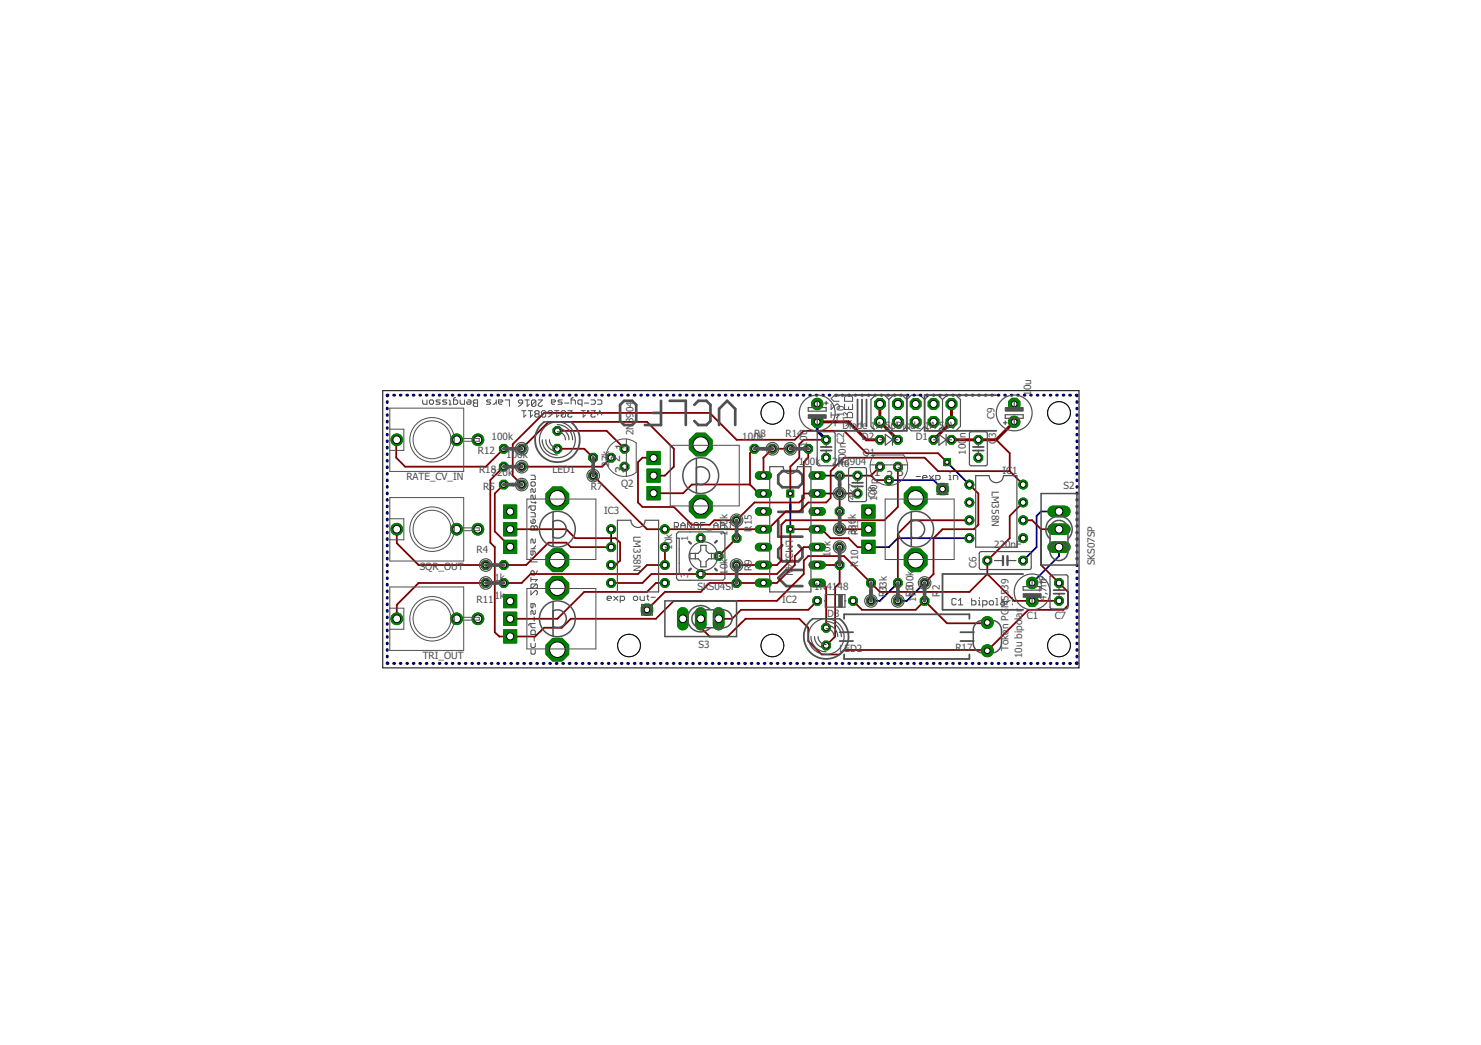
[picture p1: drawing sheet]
<svg xmlns="http://www.w3.org/2000/svg" width="210mm" height="148mm" viewBox="0 0 210 148" stroke-linecap="round" stroke-linejoin="round" font-family="sans-serif">
<defs><g id="words">
<g font-size="1.8" fill="#505050">
<text x="87.9" y="65.5" transform="rotate(-90 87.9 65.5)">2</text>
<text x="88.5" y="63.8" transform="rotate(-90 88.5 63.8)">1</text>
<text x="88.5" y="67.1" transform="rotate(-90 88.5 67.1)">3</text>
<text x="123.9" y="67.4">1</text>
<text x="125.6" y="68.1">2</text>
<text x="127.2" y="67.4">3</text>
</g>
<g font-size="1.4" fill="#505050">
<text x="89.8" y="58.4" transform="rotate(-90 89.8 58.4)">04</text>
<text x="119.6" y="60" transform="rotate(-90 119.6 60)">C10</text>
<text x="141" y="59.4" transform="rotate(-90 141 59.4)">C9</text>
<text x="146.2" y="56.1" transform="rotate(-90 146.2 56.1)">1</text>
<text x="146.2" y="55.4" transform="rotate(-90 146.2 55.4)">0u</text>
<text x="67.7" y="64.4">R12</text>
<text x="69.7" y="62.4">100k</text>
<text x="71.7" y="64.9">100k</text>
<text x="89.8" y="61.7" transform="rotate(-90 89.8 61.7)">2N39</text>
<text x="105.2" y="62.4">100k</text>
<text x="106.9" y="62">R8</text>
<text x="111.3" y="62">R14</text>
<text x="113.2" y="65.9">1</text>
<text x="114" y="65.9">00k</text>
<text x="114.4" y="63.3" transform="rotate(-90 114.4 63.3)">10u</text>
<text x="117.9" y="65.9">2N6</text>
<text x="119.4" y="60.8">Diode 1A 50Diode 1A 50V</text>
<text x="119.9" y="65.9" transform="rotate(-90 119.9 65.9)">100nC2</text>
<text x="122.2" y="62.4">D2</text>
<text x="122.3" y="64.6">Q1</text>
<text x="127" y="60.8">V</text>
<text x="129.8" y="62.4">D1</text>
<text x="136.9" y="64.5" transform="rotate(-90 136.9 64.5)">100</text>
<text x="136.9" y="62.1" transform="rotate(-90 136.9 62.1)">n</text>
<text x="141.2" y="63" transform="rotate(-90 141.2 63)">C3</text>
<text x="57.6" y="68.1">RATE_CV_IN</text>
<text x="67.9" y="67.1">R18</text>
<text x="68.5" y="69.5">R5</text>
<text x="69.7" y="67.5">220k</text>
<text x="78.3" y="67.1">LED1</text>
<text x="83.7" y="69.5">R7</text>
<text x="86.3" y="66.2" transform="rotate(-90 86.3 66.2)">27k</text>
<text x="88" y="69.1">Q2</text>
<text x="118.8" y="66.3">R3904</text>
<text x="121.3" y="70.8" transform="rotate(-90 121.3 70.8)">4k7</text>
<text x="124.3" y="71" transform="rotate(-90 124.3 71)">1C080p</text>
<text x="140.6" y="69.6" transform="rotate(90 140.6 69.6)">LM358N</text>
<text x="142.1" y="67.2">IC1</text>
<text x="150.7" y="69.3">S2</text>
<text x="85.6" y="72.9">IC3</text>
<text x="89.8" y="75.9" transform="rotate(90 89.8 75.9)">LM358N</text>
<text x="95.3" y="78" transform="rotate(-90 95.3 78)">10k</text>
<text x="97.5" y="76.7" transform="rotate(-90 97.5 76.7)">1</text>
<text x="103.1" y="76" transform="rotate(-90 103.1 76)">100</text>
<text x="103.1" y="73.6" transform="rotate(-90 103.1 73.6)">k</text>
<text x="106.6" y="75.4" transform="rotate(-90 106.6 75.4)">R15</text>
<text x="111.4" y="76.6" transform="rotate(90 111.4 76.6)">LM32</text>
<text x="121.3" y="75.9" transform="rotate(-90 121.3 75.9)">330</text>
<text x="121.3" y="73.6" transform="rotate(-90 121.3 73.6)">k</text>
<text x="121.6" y="75.9" transform="rotate(-90 121.6 75.9)">R</text>
<text x="121.6" y="75" transform="rotate(-90 121.6 75)">13</text>
<text x="140.9" y="77.7">220nF</text>
<text x="59.5" y="80.8">SQR_OUT</text>
<text x="67.5" y="78.5">R4</text>
<text x="70.1" y="82.4">1k</text>
<text x="97.5" y="82" transform="rotate(-90 97.5 82)">3</text>
<text x="98.9" y="83.7">SKS04SP</text>
<text x="103.1" y="81.5" transform="rotate(-90 103.1 81.5)">10k</text>
<text x="106.6" y="80.9" transform="rotate(-90 106.6 80.9)">R</text>
<text x="106.6" y="80" transform="rotate(-90 106.6 80)">9</text>
<text x="111.4" y="79.9" transform="rotate(90 111.4 79.9)">4N</text>
<text x="115.4" y="83.7">1N</text>
<text x="117.1" y="83.7">41</text>
<text x="117.7" y="79" transform="rotate(-90 117.7 79)">10k</text>
<text x="118.7" y="83.7">48</text>
<text x="121.6" y="80.3" transform="rotate(-90 121.6 80.3)">R10</text>
<text x="133.2" y="83.7" transform="rotate(-90 133.2 83.7)">2</text>
<text x="138.4" y="80.5" transform="rotate(-90 138.4 80.5)">C6</text>
<text x="155.2" y="80.1" transform="rotate(-90 155.2 80.1)">SKS07SP</text>
<text x="67.5" y="85.4">R11</text>
<text x="70.1" y="84.9">1k</text>
<text x="110.9" y="85.4">IC2</text>
<text x="117.3" y="87.5">D3</text>
<text x="125.6" y="84.6" transform="rotate(-90 125.6 84.6)">R313k</text>
<text x="129.4" y="84.6" transform="rotate(-90 129.4 84.6)">R1300k</text>
<text x="129.8" y="85.4" transform="rotate(-90 129.8 85.4)">1k</text>
<text x="133.2" y="84.6" transform="rotate(-90 133.2 84.6)">R</text>
<text x="142.9" y="86.3" transform="rotate(-90 142.9 86.3)">M5539</text>
<text x="145.5" y="87.7">C1</text>
<text x="148.3" y="85.2" transform="rotate(-90 148.3 85.2)">4,7nF</text>
<text x="149.5" y="87.7">C7</text>
<text x="59.9" y="93.5">TRI_OUT</text>
<text x="99" y="91.9">S3</text>
<text x="119" y="92.4">LED2</text>
<text x="135.4" y="92.3">R17</text>
<text x="142.9" y="92.3" transform="rotate(-90 142.9 92.3)">Token PG</text>
<text x="144.9" y="93.3" transform="rotate(-90 144.9 93.3)">10u bipolar</text>
</g>
</g></defs>
<g fill="#505050" stroke="#505050" stroke-width=".14">
<path d="M134.6 59.6h.5v.5h-.5z"/>
<path d="M134.6 57h.5v.5h-.5z"/>
<path d="M132.1 57h.5v.5h-.5z"/>
<path d="M132.1 59.6h.5v.5h-.5z"/>
<path d="M129.5 57h.5v.5h-.5z"/>
<path d="M129.5 59.6h.5v.5h-.5z"/>
<path d="M127 57h.5v.5h-.5z"/>
<path d="M127 59.6h.5v.5h-.5z"/>
<path d="M124.5 57h.5v.5h-.5z"/>
<path d="M124.5 59.6h.5v.5h-.5z"/>
</g>
<g fill="none" stroke="#505050" stroke-width=".14">
<path d="M117.8 58.8h1.1l-.3 .4M117.8 57.3v.8l.8-.8h.1l.2 .2v.4l-.2 .2M117.8 58.5v.7M118.4 59.6v.8M118.9 56.1h-.7l-.4 .4 .4 .4h.7M119.7 59.2h1.1v-.5l-.2-.2h-.3l-.2 .2v.5M119.7 57.3v.8h1.1v-.8M119.7 58.5l.4 .3M119.9 59.6l.7 .8M119.9 56.1h.7l.2 .2v.6h-1.1v-.6zM120.3 57.7v.4M120.3 59.6v.8"/>
<path d="M120.6 59.6l-.7 .8M75.2 67.4h.5l.2 .1v.5h-.7M75.2 68.5l.2-.2h.3l.2 .2v.3l-.2 .1h-.3l-.2-.1zM75.2 71.7v.5l.2 .1h.3l.2-.1v-.5h-.8l-.1 .4M75.2 72.7h.5l.2 .1v.5h-.7M75.2 73.8v.3l.2 .1h.3l.2-.1v-.3l-.2-.2h-.2v.6M75.2 74.7l.2-.2 .3 .2 .3-.2 .2 .2v.5h-1zM75.2 79.1v.6h1M75.2 77.8h.7M75.2 71.1l.2 .2h.6M75.5 78.1v.5l-.1 .1-.2-.1v-.5h.5l.2 .2v.3M75.7 74.7v.5"/>
<path d="M75.9 69.3v.4l-.2 .1-.2-.1v-.3l-.1-.1-.2 .1v.4M75.9 70.2v.4l-.2 .2-.2-.2v-.3l-.1-.1-.2 .1v.5M75.9 71.1v.3M75.9 76.4v.5l-.2 .1-.2-.1v-.3l-.1-.2-.2 .2v.4M75.9 77.3v.2l-.4 .3M119.9 60h.7M75.2 91.2v.5l.2 .1h.3l.2-.1v-.5M75.2 92.1v.5l.2 .2h.3l.2-.2v-.5M75.2 81.9v.6M75.2 83.7v.6l.7-.6 .3 .2v.3l-.2 .1M75.2 88.4v.5l.2 .1h.5M75.2 82.2h1l-.3 .3"/>
<path d="M75.4 80.9l.3 .2v.4h-.3l-.2-.1v-.3zM75.5 85.6v.5l-.1 .1-.2-.1v-.5h.5l.2 .1v.4M75.7 87.5v.6M75.7 90.3v.6M75.9 86.5v.5l-.2 .1-.2-.1v-.3l-.1-.2-.2 .2v.4M75.9 90v-.5l-.2-.2h-.3l-.2 .2v.5h1M75.9 88.4h-.8l-.1 .3M76 82.8h-.6l-.2 .2v.2l.2 .2M76 82.8l.2 .2v.2l-.2 .2h-.6M76 82.8l-.6 .6M76.2 80.9l-.5 .6"/>
</g>
<path d="M121.5 56h1.9M121.5 56.6v3.9M122.2 56.6v3.9M122.8 56.6v3.9M121.5 61.1h1.9" fill="none" stroke="#505050" stroke-width=".25"/>
<path d="M110.3 73.8v2.3h3.4M110.9 77.3l-.6 .6v1.1l.6 .6h2.3l.5-.6v-1.1l-.5-.6M110.9 66.8h2.3l.5 .6v1.1l-.5 .6h-2.3l-.6-.6v-1.1zM112 71.4v1.2M113.7 70.3v2.3h-3.4M113.7 80.8h-2.3l-1.1 1.2 1.1 1.1h2.3" fill="none" stroke="#505050" stroke-width=".38"/>
<path d="M126 56.6l-.7-.6h-1.2l-.7 .6v3.9l.7 .6h1.2l.7-.6M126 56.6l.6-.6h1.3l.6 .6M126 56.6v3.9M128.5 56.6l.7-.6h1.2l.6 .6M128.5 56.6v3.9M131 56.6l.7-.6h1.2l.7 .6M131 56.6v3.9M133.6 56.6l.6-.6h1.3l.6 .6v3.9l-.6 .6h-1.3l-.6-.6M133.6 56.6v3.9M126 60.5l.6 .6h1.3l.6-.6M128.5 60.5l.7 .6h1.2l.6-.6M131 60.5l.7 .6h1.2l.7-.6" fill="none" stroke="#505050" stroke-width=".17"/>
<path d="M86.6 75v2.6M112 70v5M115.8 70h3.2M115.8 67.4h3.2M126 68.1h6.3l1.3 1.2M134.2 65.5l3.2 3.2M137.4 76.3h-10.1l-1.3 1.3-2.9-.1M150.1 77.6v1.2l-3.8 3.9M150.1 72.5h-2.5l-.7 .7v4.4l-1.9 1.9M127.3 82.7l-2.6 2.5h-1.3M131 82.7l-2.5 2.5h-1.2" fill="none" stroke="#000080" stroke-width=".25"/>
<g fill="none" stroke="#000080" stroke-width=".42">
<path d="M54.9 56.9v.2M54.9 57.9v.1M54.9 58.8v.1M54.9 59.7v.1M55 56h-.1v.1M55.8 56h.1M56.7 56h.1M57.7 56h.1M58.6 56h.1M59.5 56h.1M60.4 56h.1M61.3 56h.1"/>
<path d="M62.3 56h.1M63.2 56h.1M64.1 56h.1M65 56h.1M65.9 56h.1M66.9 56h.1M67.8 56h.1M68.7 56h.1M69.6 56h.1M70.5 56h.2M71.5 56h.1M72.4 56h.1"/>
<path d="M73.3 56h.1M74.2 56h.1M75.1 56h.2M76.1 56h.1M77 56h.1M77.9 56h.1M78.8 56h.2M79.8 56h.1M80.7 56h.1M81.6 56h.1M82.5 56h.1M83.4 56h.1"/>
<path d="M84.4 56h.1M85.3 56h.1M86.2 56h.1M87.1 56h.1M88.1 56h.1M89 56h.1M89.9 56h.1M90.8 56h.1M91.7 56h.1M92.6 56h.2M93.6 56h.1M94.5 56h.1"/>
<path d="M95.4 56h.1M96.3 56h.1M97.3 56h.1M98.2 56h.1M99.1 56h.1M100 56h.1M100.9 56h.1M101.9 56h.1M102.8 56h.1M103.7 56h.1M104.6 56h.1M105.5 56h.2"/>
<path d="M106.5 56h.1M107.4 56h.1M108.3 56h.1M109.2 56h.1M110.2 56h.1M111.1 56h.1M112 56h.1M112.9 56h.1M113.8 56h.1M114.8 56h.1M115.7 56h.1M115.8 59.8v1.3l1.3 1.3"/>
<path d="M116.6 56h.1M117.5 56h.1M118.4 56h.2M119.4 56h.1M120.3 56h.1M121.2 56h.1M122.1 56h.1M123 56h.1M124 56h.1M124.9 56h.1M125.8 56h.1M126.7 56h.2"/>
<path d="M127.7 56h.1M128.6 56h.1M129.5 56h.1M130.4 56h.1M131.3 56h.1M132.3 56h.1M133.2 56h.1M134.1 56h.1M135 56h.1M136 56h.1M136.9 56h.1M137.8 56h.1"/>
<path d="M138.7 56h.1M139.6 56h.1M140.5 56h.2M141.5 56h.1M142.4 56h.1M143.3 56h.1M144.2 56h.1M145.2 56h.1M146.1 56h.1M147 56h.1M147.9 56h.1M148.8 56h.1"/>
<path d="M149.8 56h.1M150.7 56h.1M151.6 56h.1M152.5 56h.1v.1M152.6 56.9v.2M152.6 57.9v.1M152.6 58.8v.1M152.6 59.7v.1M54.9 60.6v.1M54.9 61.6v.1M54.9 62.5v.1M54.9 63.4v.1"/>
<path d="M54.9 64.3v.2M54.9 65.3v.1M54.9 66.2v.1M54.9 67.1v.1M54.9 68.1v.1M54.9 69v.1M54.9 69.9v.1M54.9 70.8v.1M54.9 71.8v.1M54.9 72.7v.1M54.9 73.6v.1M54.9 74.5v.1"/>
<path d="M54.9 75.5v.1M54.9 76.4v.1M54.9 77.3v.1M54.9 78.2v.1M54.9 79.1v.2M152.6 60.6v.1M152.6 61.6v.1M152.6 62.5v.1M152.6 63.4v.1M152.6 64.3v.2M152.6 65.3v.1M152.6 66.2v.1"/>
<path d="M152.6 67.1v.1M152.6 68.1v.1M152.6 69v.1M152.6 69.9v.1M152.6 70.8v.1M152.6 71.8v.1M152.6 72.7v.1M152.6 73.6v.1M152.6 74.5v.1M152.6 75.5v.1M152.6 76.4v.1M152.6 77.3v.1"/>
<path d="M152.6 78.2v.1M152.6 79.1v.2M54.9 94v.1h.1M54.9 80.1v.1M54.9 81v.1M54.9 81.9v.1M54.9 82.8v.2M54.9 83.8v.1M54.9 84.7v.1M54.9 85.6v.1M54.9 86.6v.1M54.9 87.5v.1"/>
<path d="M54.9 88.4v.1M54.9 89.3v.2M54.9 90.3v.1M54.9 91.2v.1M54.9 92.1v.1M54.9 93v.2M55.8 94.1h.1M56.7 94.1h.1M57.7 94.1h.1M58.6 94.1h.1M59.5 94.1h.1M60.4 94.1h.1"/>
<path d="M61.3 94.1h.1M62.3 94.1h.1M63.2 94.1h.1M64.1 94.1h.1M65 94.1h.1M65.9 94.1h.1M66.9 94.1h.1M67.8 94.1h.1M68.7 94.1h.1M69.6 94.1h.1M70.5 94.1h.2M71.5 94.1h.1"/>
<path d="M72.4 94.1h.1M73.3 94.1h.1M74.2 94.1h.1M75.1 94.1h.2M76.1 94.1h.1M77 94.1h.1M77.9 94.1h.1M78.8 94.1h.2M79.8 94.1h.1M80.7 94.1h.1M81.6 94.1h.1M82.5 94.1h.1"/>
<path d="M83.4 94.1h.1M84.4 94.1h.1M85.3 94.1h.1M86.2 94.1h.1M87.1 94.1h.1M88.1 94.1h.1M89 94.1h.1M89.9 94.1h.1M90.8 94.1h.1M91.7 94.1h.1M92.6 94.1h.2M93.6 94.1h.1"/>
<path d="M94.5 94.1h.1M95.4 94.1h.1M96.3 94.1h.1M97.3 94.1h.1M98.2 94.1h.1M99.1 94.1h.1M100 94.1h.1M100.9 94.1h.1M101.9 94.1h.1M102.8 94.1h.1M103.7 94.1h.1M104.6 94.1h.1"/>
<path d="M105.5 94.1h.2M106.5 94.1h.1M107.4 94.1h.1M108.3 94.1h.1M109.2 94.1h.1M110.2 94.1h.1M111.1 94.1h.1M112 94.1h.1M112.9 94.1h.1M113.8 94.1h.1M114.8 94.1h.1M115.7 94.1h.1"/>
<path d="M116.6 94.1h.1M117.5 94.1h.1M118.4 94.1h.2M119.4 94.1h.1M120.3 94.1h.1M121.2 94.1h.1M122.1 94.1h.1M123 94.1h.1M124 94.1h.1M124.9 94.1h.1M125.8 94.1h.1M126.7 94.1h.2"/>
<path d="M127.7 94.1h.1M128.6 94.1h.1M129.5 94.1h.1M130.4 94.1h.1M131.3 94.1h.1M132.3 94.1h.1M133.2 94.1h.1M134.1 94.1h.1M135 94.1h.1M136 94.1h.1M136.9 94.1h.1M137.8 94.1h.1"/>
<path d="M138.7 94.1h.1M139.6 94.1h.1M140.5 94.1h.2M141.5 94.1h.1M142.4 94.1h.1M143.3 94.1h.1M144.2 94.1h.1M145.2 94.1h.1M146.1 94.1h.1M147 94.1h.1M147.9 94.1h.1M148.8 94.1h.1"/>
<path d="M149.8 94.1h.1M150.7 94.1h.1M151.6 94.1h.1M152.6 80.1v.1M152.6 81v.1M152.6 81.9v.1M152.6 82.8v.2M152.6 83.8v.1M152.6 84.7v.1M152.6 85.6v.1M152.6 86.6v.1M152.6 87.5v.1"/>
<path d="M152.6 88.4v.1M152.6 89.3v.2M152.6 90.3v.1M152.6 91.2v.1M152.6 92.1v.1M152.6 93v.2M152.6 94v.1h-.1"/>
</g>
<circle cx="117.1" cy="64.9" r=".66" fill="#008000" stroke="#008000" stroke-width=".14"/>
<circle cx="117.1" cy="64.9" r=".4" fill="#fff" stroke="#000" stroke-width=".14"/>
<circle cx="117.1" cy="62.4" r=".66" fill="#008000" stroke="#008000" stroke-width=".14"/>
<circle cx="117.1" cy="62.4" r=".4" fill="#fff" stroke="#000" stroke-width=".14"/>
<circle cx="138.7" cy="62.4" r=".66" fill="#008000" stroke="#008000" stroke-width=".14"/>
<circle cx="138.7" cy="62.4" r=".4" fill="#fff" stroke="#000" stroke-width=".14"/>
<circle cx="138.7" cy="64.9" r=".66" fill="#008000" stroke="#008000" stroke-width=".14"/>
<circle cx="138.7" cy="64.9" r=".4" fill="#fff" stroke="#000" stroke-width=".14"/>
<circle cx="145" cy="79.5" r=".66" fill="#008000" stroke="#008000" stroke-width=".14"/>
<circle cx="145" cy="79.5" r=".4" fill="#fff" stroke="#000" stroke-width=".14"/>
<circle cx="139.9" cy="79.5" r=".66" fill="#008000" stroke="#008000" stroke-width=".14"/>
<circle cx="139.9" cy="79.5" r=".4" fill="#fff" stroke="#000" stroke-width=".14"/>
<circle cx="150.1" cy="82.7" r=".66" fill="#008000" stroke="#008000" stroke-width=".14"/>
<circle cx="150.1" cy="82.7" r=".4" fill="#fff" stroke="#000" stroke-width=".14"/>
<circle cx="150.1" cy="85.2" r=".66" fill="#008000" stroke="#008000" stroke-width=".14"/>
<circle cx="150.1" cy="85.2" r=".4" fill="#fff" stroke="#000" stroke-width=".14"/>
<path d="M91.7 69h1.9v1.9h-1.9z" fill="#008000" stroke="#008000" stroke-width=".14"/>
<circle cx="92.6" cy="69.9" r=".51" fill="#fff" stroke="#000" stroke-width=".14"/>
<path d="M91.7 66.5h1.9v1.9h-1.9z" fill="#008000" stroke="#008000" stroke-width=".14"/>
<circle cx="92.6" cy="67.4" r=".51" fill="#fff" stroke="#000" stroke-width=".14"/>
<path d="M91.7 64h1.9v1.9h-1.9z" fill="#008000" stroke="#008000" stroke-width=".14"/>
<circle cx="92.6" cy="64.9" r=".51" fill="#fff" stroke="#000" stroke-width=".14"/>
<circle cx="99.3" cy="71.8" r="1.74" fill="#008000" stroke="#008000" stroke-width=".14"/>
<circle cx="99.3" cy="71.8" r="1.1" fill="#fff" stroke="#000" stroke-width=".14"/>
<circle cx="99.3" cy="63" r="1.74" fill="#008000" stroke="#008000" stroke-width=".14"/>
<circle cx="99.3" cy="63" r="1.1" fill="#fff" stroke="#000" stroke-width=".14"/>
<circle cx="132.3" cy="62.4" r=".66" fill="#008000" stroke="#008000" stroke-width=".14"/>
<circle cx="132.3" cy="62.4" r=".4" fill="#fff" stroke="#000" stroke-width=".14"/>
<circle cx="134.9" cy="62.4" r=".66" fill="#008000" stroke="#008000" stroke-width=".14"/>
<circle cx="134.9" cy="62.4" r=".4" fill="#fff" stroke="#000" stroke-width=".14"/>
<circle cx="124.7" cy="62.4" r=".66" fill="#008000" stroke="#008000" stroke-width=".14"/>
<circle cx="124.7" cy="62.4" r=".4" fill="#fff" stroke="#000" stroke-width=".14"/>
<circle cx="127.3" cy="62.4" r=".66" fill="#008000" stroke="#008000" stroke-width=".14"/>
<circle cx="127.3" cy="62.4" r=".4" fill="#fff" stroke="#000" stroke-width=".14"/>
<circle cx="79" cy="63.6" r=".66" fill="#008000" stroke="#008000" stroke-width=".14"/>
<circle cx="79" cy="63.6" r=".4" fill="#fff" stroke="#000" stroke-width=".14"/>
<circle cx="79" cy="61.1" r=".66" fill="#008000" stroke="#008000" stroke-width=".14"/>
<circle cx="79" cy="61.1" r=".4" fill="#fff" stroke="#000" stroke-width=".14"/>
<circle cx="117.1" cy="91.5" r=".66" fill="#008000" stroke="#008000" stroke-width=".14"/>
<circle cx="117.1" cy="91.5" r=".4" fill="#fff" stroke="#000" stroke-width=".14"/>
<circle cx="117.1" cy="89" r=".66" fill="#008000" stroke="#008000" stroke-width=".14"/>
<circle cx="117.1" cy="89" r=".4" fill="#fff" stroke="#000" stroke-width=".14"/>
<circle cx="134.9" cy="59.8" r=".83" fill="#008000" stroke="#008000" stroke-width=".14"/>
<circle cx="134.9" cy="59.8" r=".51" fill="#fff" stroke="#000" stroke-width=".14"/>
<circle cx="134.9" cy="57.3" r=".83" fill="#008000" stroke="#008000" stroke-width=".14"/>
<circle cx="134.9" cy="57.3" r=".51" fill="#fff" stroke="#000" stroke-width=".14"/>
<circle cx="132.3" cy="59.8" r=".83" fill="#008000" stroke="#008000" stroke-width=".14"/>
<circle cx="132.3" cy="59.8" r=".51" fill="#fff" stroke="#000" stroke-width=".14"/>
<circle cx="132.3" cy="57.3" r=".83" fill="#008000" stroke="#008000" stroke-width=".14"/>
<circle cx="132.3" cy="57.3" r=".51" fill="#fff" stroke="#000" stroke-width=".14"/>
<circle cx="129.8" cy="59.8" r=".83" fill="#008000" stroke="#008000" stroke-width=".14"/>
<circle cx="129.8" cy="59.8" r=".51" fill="#fff" stroke="#000" stroke-width=".14"/>
<circle cx="129.8" cy="57.3" r=".83" fill="#008000" stroke="#008000" stroke-width=".14"/>
<circle cx="129.8" cy="57.3" r=".51" fill="#fff" stroke="#000" stroke-width=".14"/>
<circle cx="127.3" cy="59.8" r=".83" fill="#008000" stroke="#008000" stroke-width=".14"/>
<circle cx="127.3" cy="59.8" r=".51" fill="#fff" stroke="#000" stroke-width=".14"/>
<circle cx="127.3" cy="57.3" r=".83" fill="#008000" stroke="#008000" stroke-width=".14"/>
<circle cx="127.3" cy="57.3" r=".51" fill="#fff" stroke="#000" stroke-width=".14"/>
<circle cx="124.7" cy="59.8" r=".83" fill="#008000" stroke="#008000" stroke-width=".14"/>
<circle cx="124.7" cy="59.8" r=".51" fill="#fff" stroke="#000" stroke-width=".14"/>
<circle cx="124.7" cy="57.3" r=".83" fill="#008000" stroke="#008000" stroke-width=".14"/>
<circle cx="124.7" cy="57.3" r=".51" fill="#fff" stroke="#000" stroke-width=".14"/>
<circle cx="123.4" cy="85.2" r=".66" fill="#008000" stroke="#008000" stroke-width=".14"/>
<circle cx="123.4" cy="85.2" r=".4" fill="#fff" stroke="#000" stroke-width=".14"/>
<circle cx="123.4" cy="82.7" r=".66" fill="#008000" stroke="#008000" stroke-width=".14"/>
<circle cx="123.4" cy="82.7" r=".4" fill="#fff" stroke="#000" stroke-width=".14"/>
<circle cx="68.9" cy="82.7" r=".66" fill="#008000" stroke="#008000" stroke-width=".14"/>
<circle cx="68.9" cy="82.7" r=".4" fill="#fff" stroke="#000" stroke-width=".14"/>
<circle cx="71.4" cy="82.7" r=".66" fill="#008000" stroke="#008000" stroke-width=".14"/>
<circle cx="71.4" cy="82.7" r=".4" fill="#fff" stroke="#000" stroke-width=".14"/>
<circle cx="73.9" cy="63.6" r=".66" fill="#008000" stroke="#008000" stroke-width=".14"/>
<circle cx="73.9" cy="63.6" r=".4" fill="#fff" stroke="#000" stroke-width=".14"/>
<circle cx="71.4" cy="63.6" r=".66" fill="#008000" stroke="#008000" stroke-width=".14"/>
<circle cx="71.4" cy="63.6" r=".4" fill="#fff" stroke="#000" stroke-width=".14"/>
<circle cx="112" cy="63.6" r=".66" fill="#008000" stroke="#008000" stroke-width=".14"/>
<circle cx="112" cy="63.6" r=".4" fill="#fff" stroke="#000" stroke-width=".14"/>
<circle cx="114.6" cy="63.6" r=".66" fill="#008000" stroke="#008000" stroke-width=".14"/>
<circle cx="114.6" cy="63.6" r=".4" fill="#fff" stroke="#000" stroke-width=".14"/>
<circle cx="131" cy="82.7" r=".66" fill="#008000" stroke="#008000" stroke-width=".14"/>
<circle cx="131" cy="82.7" r=".4" fill="#fff" stroke="#000" stroke-width=".14"/>
<circle cx="131" cy="85.2" r=".66" fill="#008000" stroke="#008000" stroke-width=".14"/>
<circle cx="131" cy="85.2" r=".4" fill="#fff" stroke="#000" stroke-width=".14"/>
<circle cx="127.3" cy="85.2" r=".66" fill="#008000" stroke="#008000" stroke-width=".14"/>
<circle cx="127.3" cy="85.2" r=".4" fill="#fff" stroke="#000" stroke-width=".14"/>
<circle cx="127.3" cy="82.7" r=".66" fill="#008000" stroke="#008000" stroke-width=".14"/>
<circle cx="127.3" cy="82.7" r=".4" fill="#fff" stroke="#000" stroke-width=".14"/>
<circle cx="68.9" cy="80.1" r=".66" fill="#008000" stroke="#008000" stroke-width=".14"/>
<circle cx="68.9" cy="80.1" r=".4" fill="#fff" stroke="#000" stroke-width=".14"/>
<circle cx="71.4" cy="80.1" r=".66" fill="#008000" stroke="#008000" stroke-width=".14"/>
<circle cx="71.4" cy="80.1" r=".4" fill="#fff" stroke="#000" stroke-width=".14"/>
<circle cx="73.9" cy="68.7" r=".66" fill="#008000" stroke="#008000" stroke-width=".14"/>
<circle cx="73.9" cy="68.7" r=".4" fill="#fff" stroke="#000" stroke-width=".14"/>
<circle cx="71.4" cy="68.7" r=".66" fill="#008000" stroke="#008000" stroke-width=".14"/>
<circle cx="71.4" cy="68.7" r=".4" fill="#fff" stroke="#000" stroke-width=".14"/>
<circle cx="84.1" cy="67.4" r=".66" fill="#008000" stroke="#008000" stroke-width=".14"/>
<circle cx="84.1" cy="67.4" r=".4" fill="#fff" stroke="#000" stroke-width=".14"/>
<circle cx="84.1" cy="64.9" r=".66" fill="#008000" stroke="#008000" stroke-width=".14"/>
<circle cx="84.1" cy="64.9" r=".4" fill="#fff" stroke="#000" stroke-width=".14"/>
<circle cx="109.5" cy="63.6" r=".66" fill="#008000" stroke="#008000" stroke-width=".14"/>
<circle cx="109.5" cy="63.6" r=".4" fill="#fff" stroke="#000" stroke-width=".14"/>
<circle cx="106.9" cy="63.6" r=".66" fill="#008000" stroke="#008000" stroke-width=".14"/>
<circle cx="106.9" cy="63.6" r=".4" fill="#fff" stroke="#000" stroke-width=".14"/>
<path d="M122.2 76.6h1.8v1.9h-1.8z" fill="#008000" stroke="#008000" stroke-width=".14"/>
<circle cx="123.1" cy="77.5" r=".51" fill="#fff" stroke="#000" stroke-width=".14"/>
<path d="M122.2 74.1h1.8v1.9h-1.8z" fill="#008000" stroke="#008000" stroke-width=".14"/>
<circle cx="123.1" cy="75" r=".51" fill="#fff" stroke="#000" stroke-width=".14"/>
<path d="M122.2 71.6h1.8v1.9h-1.8z" fill="#008000" stroke="#008000" stroke-width=".14"/>
<circle cx="123.1" cy="72.5" r=".51" fill="#fff" stroke="#000" stroke-width=".14"/>
<circle cx="129.8" cy="79.4" r="1.74" fill="#008000" stroke="#008000" stroke-width=".14"/>
<circle cx="129.8" cy="79.4" r="1.1" fill="#fff" stroke="#000" stroke-width=".14"/>
<circle cx="129.8" cy="70.7" r="1.74" fill="#008000" stroke="#008000" stroke-width=".14"/>
<circle cx="129.8" cy="70.7" r="1.1" fill="#fff" stroke="#000" stroke-width=".14"/>
<circle cx="56.2" cy="62.4" r=".83" fill="#008000" stroke="#008000" stroke-width=".14"/>
<circle cx="56.2" cy="62.4" r=".55" fill="#fff" stroke="#000" stroke-width=".14"/>
<circle cx="64.7" cy="62.4" r=".83" fill="#008000" stroke="#008000" stroke-width=".14"/>
<circle cx="64.7" cy="62.4" r=".55" fill="#fff" stroke="#000" stroke-width=".14"/>
<circle cx="67.7" cy="62.4" r=".83" fill="#008000" stroke="#008000" stroke-width=".14"/>
<circle cx="67.7" cy="62.4" r=".55" fill="#fff" stroke="#000" stroke-width=".14"/>
<path d="M149.3 77.6h1.6" fill="none" stroke="#008000" stroke-width="1.7"/>
<circle cx="150.1" cy="77.6" r=".55" fill="#fff" stroke="#000" stroke-width=".14"/>
<path d="M149.3 75h1.6" fill="none" stroke="#008000" stroke-width="1.7"/>
<circle cx="150.1" cy="75" r=".55" fill="#fff" stroke="#000" stroke-width=".14"/>
<path d="M149.3 72.5h1.6" fill="none" stroke="#008000" stroke-width="1.7"/>
<circle cx="150.1" cy="72.5" r=".55" fill="#fff" stroke="#000" stroke-width=".14"/>
<circle cx="56.2" cy="75" r=".83" fill="#008000" stroke="#008000" stroke-width=".14"/>
<circle cx="56.2" cy="75" r=".55" fill="#fff" stroke="#000" stroke-width=".14"/>
<circle cx="64.7" cy="75" r=".83" fill="#008000" stroke="#008000" stroke-width=".14"/>
<circle cx="64.7" cy="75" r=".55" fill="#fff" stroke="#000" stroke-width=".14"/>
<circle cx="67.7" cy="75" r=".83" fill="#008000" stroke="#008000" stroke-width=".14"/>
<circle cx="67.7" cy="75" r=".55" fill="#fff" stroke="#000" stroke-width=".14"/>
<circle cx="56.2" cy="87.7" r=".83" fill="#008000" stroke="#008000" stroke-width=".14"/>
<circle cx="56.2" cy="87.7" r=".55" fill="#fff" stroke="#000" stroke-width=".14"/>
<circle cx="64.7" cy="87.7" r=".83" fill="#008000" stroke="#008000" stroke-width=".14"/>
<circle cx="64.7" cy="87.7" r=".55" fill="#fff" stroke="#000" stroke-width=".14"/>
<circle cx="67.7" cy="87.7" r=".83" fill="#008000" stroke="#008000" stroke-width=".14"/>
<circle cx="67.7" cy="87.7" r=".55" fill="#fff" stroke="#000" stroke-width=".14"/>
<path d="M71.4 89.3h1.8v1.9h-1.8z" fill="#008000" stroke="#008000" stroke-width=".14"/>
<circle cx="72.3" cy="90.2" r=".51" fill="#fff" stroke="#000" stroke-width=".14"/>
<path d="M71.4 86.8h1.8v1.9h-1.8z" fill="#008000" stroke="#008000" stroke-width=".14"/>
<circle cx="72.3" cy="87.7" r=".51" fill="#fff" stroke="#000" stroke-width=".14"/>
<path d="M71.4 84.3h1.8v1.9h-1.8z" fill="#008000" stroke="#008000" stroke-width=".14"/>
<circle cx="72.3" cy="85.2" r=".51" fill="#fff" stroke="#000" stroke-width=".14"/>
<circle cx="79" cy="92.1" r="1.74" fill="#008000" stroke="#008000" stroke-width=".14"/>
<circle cx="79" cy="92.1" r="1.1" fill="#fff" stroke="#000" stroke-width=".14"/>
<circle cx="79" cy="83.3" r="1.74" fill="#008000" stroke="#008000" stroke-width=".14"/>
<circle cx="79" cy="83.3" r="1.1" fill="#fff" stroke="#000" stroke-width=".14"/>
<path d="M71.4 76.6h1.8v1.9h-1.8z" fill="#008000" stroke="#008000" stroke-width=".14"/>
<circle cx="72.3" cy="77.5" r=".51" fill="#fff" stroke="#000" stroke-width=".14"/>
<path d="M71.4 74.1h1.8v1.9h-1.8z" fill="#008000" stroke="#008000" stroke-width=".14"/>
<circle cx="72.3" cy="75" r=".51" fill="#fff" stroke="#000" stroke-width=".14"/>
<path d="M71.4 71.6h1.8v1.9h-1.8z" fill="#008000" stroke="#008000" stroke-width=".14"/>
<circle cx="72.3" cy="72.5" r=".51" fill="#fff" stroke="#000" stroke-width=".14"/>
<circle cx="79" cy="79.4" r="1.74" fill="#008000" stroke="#008000" stroke-width=".14"/>
<circle cx="79" cy="79.4" r="1.1" fill="#fff" stroke="#000" stroke-width=".14"/>
<circle cx="79" cy="70.7" r="1.74" fill="#008000" stroke="#008000" stroke-width=".14"/>
<circle cx="79" cy="70.7" r="1.1" fill="#fff" stroke="#000" stroke-width=".14"/>
<circle cx="115.8" cy="85.2" r=".66" fill="#008000" stroke="#008000" stroke-width=".14"/>
<circle cx="115.8" cy="85.2" r=".4" fill="#fff" stroke="#000" stroke-width=".14"/>
<circle cx="120.9" cy="85.2" r=".66" fill="#008000" stroke="#008000" stroke-width=".14"/>
<circle cx="120.9" cy="85.2" r=".4" fill="#fff" stroke="#000" stroke-width=".14"/>
<path d="M101.9 86.9v1.7" fill="none" stroke="#008000" stroke-width="1.7"/>
<circle cx="101.9" cy="87.7" r=".55" fill="#fff" stroke="#000" stroke-width=".14"/>
<path d="M99.3 86.9v1.7" fill="none" stroke="#008000" stroke-width="1.7"/>
<circle cx="99.3" cy="87.7" r=".55" fill="#fff" stroke="#000" stroke-width=".14"/>
<path d="M96.8 86.9v1.7" fill="none" stroke="#008000" stroke-width="1.7"/>
<circle cx="96.8" cy="87.7" r=".55" fill="#fff" stroke="#000" stroke-width=".14"/>
<path d="M107.6 67.4h1.2" fill="none" stroke="#008000" stroke-width="1.2"/>
<circle cx="108.2" cy="67.4" r=".4" fill="#fff" stroke="#000" stroke-width=".14"/>
<path d="M107.6 70h1.2" fill="none" stroke="#008000" stroke-width="1.2"/>
<circle cx="108.2" cy="70" r=".4" fill="#fff" stroke="#000" stroke-width=".14"/>
<path d="M107.6 82.7h1.2" fill="none" stroke="#008000" stroke-width="1.2"/>
<circle cx="108.2" cy="82.7" r=".4" fill="#fff" stroke="#000" stroke-width=".14"/>
<path d="M115.2 82.7h1.2" fill="none" stroke="#008000" stroke-width="1.2"/>
<circle cx="115.8" cy="82.7" r=".4" fill="#fff" stroke="#000" stroke-width=".14"/>
<path d="M107.6 72.5h1.2" fill="none" stroke="#008000" stroke-width="1.2"/>
<circle cx="108.2" cy="72.5" r=".4" fill="#fff" stroke="#000" stroke-width=".14"/>
<path d="M107.6 75h1.2" fill="none" stroke="#008000" stroke-width="1.2"/>
<circle cx="108.2" cy="75" r=".4" fill="#fff" stroke="#000" stroke-width=".14"/>
<path d="M107.6 80.1h1.2" fill="none" stroke="#008000" stroke-width="1.2"/>
<circle cx="108.2" cy="80.1" r=".4" fill="#fff" stroke="#000" stroke-width=".14"/>
<path d="M107.6 77.6h1.2" fill="none" stroke="#008000" stroke-width="1.2"/>
<circle cx="108.2" cy="77.6" r=".4" fill="#fff" stroke="#000" stroke-width=".14"/>
<path d="M115.2 80.1h1.2" fill="none" stroke="#008000" stroke-width="1.2"/>
<circle cx="115.8" cy="80.1" r=".4" fill="#fff" stroke="#000" stroke-width=".14"/>
<path d="M115.2 77.6h1.2" fill="none" stroke="#008000" stroke-width="1.2"/>
<circle cx="115.8" cy="77.6" r=".4" fill="#fff" stroke="#000" stroke-width=".14"/>
<path d="M115.2 75h1.2" fill="none" stroke="#008000" stroke-width="1.2"/>
<circle cx="115.8" cy="75" r=".4" fill="#fff" stroke="#000" stroke-width=".14"/>
<path d="M115.2 72.5h1.2" fill="none" stroke="#008000" stroke-width="1.2"/>
<circle cx="115.8" cy="72.5" r=".4" fill="#fff" stroke="#000" stroke-width=".14"/>
<path d="M115.2 70h1.2" fill="none" stroke="#008000" stroke-width="1.2"/>
<circle cx="115.8" cy="70" r=".4" fill="#fff" stroke="#000" stroke-width=".14"/>
<path d="M115.2 67.4h1.2" fill="none" stroke="#008000" stroke-width="1.2"/>
<circle cx="115.8" cy="67.4" r=".4" fill="#fff" stroke="#000" stroke-width=".14"/>
<circle cx="119" cy="70" r=".66" fill="#008000" stroke="#008000" stroke-width=".14"/>
<circle cx="119" cy="70" r=".4" fill="#fff" stroke="#000" stroke-width=".14"/>
<circle cx="119" cy="67.4" r=".66" fill="#008000" stroke="#008000" stroke-width=".14"/>
<circle cx="119" cy="67.4" r=".4" fill="#fff" stroke="#000" stroke-width=".14"/>
<circle cx="124.7" cy="66.2" r=".66" fill="#008000" stroke="#008000" stroke-width=".14"/>
<circle cx="124.7" cy="66.2" r=".4" fill="#fff" stroke="#000" stroke-width=".14"/>
<circle cx="126" cy="68.1" r=".66" fill="#008000" stroke="#008000" stroke-width=".14"/>
<circle cx="126" cy="68.1" r=".4" fill="#fff" stroke="#000" stroke-width=".14"/>
<circle cx="127.3" cy="66.2" r=".66" fill="#008000" stroke="#008000" stroke-width=".14"/>
<circle cx="127.3" cy="66.2" r=".4" fill="#fff" stroke="#000" stroke-width=".14"/>
<circle cx="104.4" cy="80.1" r=".66" fill="#008000" stroke="#008000" stroke-width=".14"/>
<circle cx="104.4" cy="80.1" r=".4" fill="#fff" stroke="#000" stroke-width=".14"/>
<circle cx="104.4" cy="82.7" r=".66" fill="#008000" stroke="#008000" stroke-width=".14"/>
<circle cx="104.4" cy="82.7" r=".4" fill="#fff" stroke="#000" stroke-width=".14"/>
<circle cx="119" cy="77.6" r=".66" fill="#008000" stroke="#008000" stroke-width=".14"/>
<circle cx="119" cy="77.6" r=".4" fill="#fff" stroke="#000" stroke-width=".14"/>
<circle cx="119" cy="80.1" r=".66" fill="#008000" stroke="#008000" stroke-width=".14"/>
<circle cx="119" cy="80.1" r=".4" fill="#fff" stroke="#000" stroke-width=".14"/>
<circle cx="119" cy="75" r=".66" fill="#008000" stroke="#008000" stroke-width=".14"/>
<circle cx="119" cy="75" r=".4" fill="#fff" stroke="#000" stroke-width=".14"/>
<circle cx="119" cy="72.5" r=".66" fill="#008000" stroke="#008000" stroke-width=".14"/>
<circle cx="119" cy="72.5" r=".4" fill="#fff" stroke="#000" stroke-width=".14"/>
<circle cx="104.4" cy="73.8" r=".66" fill="#008000" stroke="#008000" stroke-width=".14"/>
<circle cx="104.4" cy="73.8" r=".4" fill="#fff" stroke="#000" stroke-width=".14"/>
<circle cx="104.4" cy="76.3" r=".66" fill="#008000" stroke="#008000" stroke-width=".14"/>
<circle cx="104.4" cy="76.3" r=".4" fill="#fff" stroke="#000" stroke-width=".14"/>
<circle cx="99.3" cy="76.3" r=".66" fill="#008000" stroke="#008000" stroke-width=".14"/>
<circle cx="99.3" cy="76.3" r=".4" fill="#fff" stroke="#000" stroke-width=".14"/>
<circle cx="99.3" cy="81.4" r=".66" fill="#008000" stroke="#008000" stroke-width=".14"/>
<circle cx="99.3" cy="81.4" r=".4" fill="#fff" stroke="#000" stroke-width=".14"/>
<circle cx="101.9" cy="78.8" r=".66" fill="#008000" stroke="#008000" stroke-width=".14"/>
<circle cx="101.9" cy="78.8" r=".4" fill="#fff" stroke="#000" stroke-width=".14"/>
<circle cx="139.9" cy="92.3" r=".85" fill="#008000" stroke="#008000" stroke-width=".14"/>
<circle cx="139.9" cy="92.3" r=".4" fill="#fff" stroke="#000" stroke-width=".14"/>
<circle cx="139.9" cy="88.3" r=".85" fill="#008000" stroke="#008000" stroke-width=".14"/>
<circle cx="139.9" cy="88.3" r=".4" fill="#fff" stroke="#000" stroke-width=".14"/>
<circle cx="86.6" cy="75" r=".64" fill="#008000" stroke="#008000" stroke-width=".14"/>
<circle cx="86.6" cy="75" r=".4" fill="#fff" stroke="#000" stroke-width=".14"/>
<circle cx="86.6" cy="77.6" r=".64" fill="#008000" stroke="#008000" stroke-width=".14"/>
<circle cx="86.6" cy="77.6" r=".4" fill="#fff" stroke="#000" stroke-width=".14"/>
<circle cx="94.2" cy="77.6" r=".64" fill="#008000" stroke="#008000" stroke-width=".14"/>
<circle cx="94.2" cy="77.6" r=".4" fill="#fff" stroke="#000" stroke-width=".14"/>
<circle cx="94.2" cy="75" r=".64" fill="#008000" stroke="#008000" stroke-width=".14"/>
<circle cx="94.2" cy="75" r=".4" fill="#fff" stroke="#000" stroke-width=".14"/>
<circle cx="86.6" cy="80.1" r=".64" fill="#008000" stroke="#008000" stroke-width=".14"/>
<circle cx="86.6" cy="80.1" r=".4" fill="#fff" stroke="#000" stroke-width=".14"/>
<circle cx="86.6" cy="82.7" r=".64" fill="#008000" stroke="#008000" stroke-width=".14"/>
<circle cx="86.6" cy="82.7" r=".4" fill="#fff" stroke="#000" stroke-width=".14"/>
<circle cx="94.2" cy="80.1" r=".64" fill="#008000" stroke="#008000" stroke-width=".14"/>
<circle cx="94.2" cy="80.1" r=".4" fill="#fff" stroke="#000" stroke-width=".14"/>
<circle cx="94.2" cy="82.7" r=".64" fill="#008000" stroke="#008000" stroke-width=".14"/>
<circle cx="94.2" cy="82.7" r=".4" fill="#fff" stroke="#000" stroke-width=".14"/>
<circle cx="137.4" cy="68.7" r=".64" fill="#008000" stroke="#008000" stroke-width=".14"/>
<circle cx="137.4" cy="68.7" r=".4" fill="#fff" stroke="#000" stroke-width=".14"/>
<circle cx="137.4" cy="71.2" r=".64" fill="#008000" stroke="#008000" stroke-width=".14"/>
<circle cx="137.4" cy="71.2" r=".4" fill="#fff" stroke="#000" stroke-width=".14"/>
<circle cx="145" cy="71.2" r=".64" fill="#008000" stroke="#008000" stroke-width=".14"/>
<circle cx="145" cy="71.2" r=".4" fill="#fff" stroke="#000" stroke-width=".14"/>
<circle cx="145" cy="68.7" r=".64" fill="#008000" stroke="#008000" stroke-width=".14"/>
<circle cx="145" cy="68.7" r=".4" fill="#fff" stroke="#000" stroke-width=".14"/>
<circle cx="137.4" cy="73.8" r=".64" fill="#008000" stroke="#008000" stroke-width=".14"/>
<circle cx="137.4" cy="73.8" r=".4" fill="#fff" stroke="#000" stroke-width=".14"/>
<circle cx="137.4" cy="76.3" r=".64" fill="#008000" stroke="#008000" stroke-width=".14"/>
<circle cx="137.4" cy="76.3" r=".4" fill="#fff" stroke="#000" stroke-width=".14"/>
<circle cx="145" cy="73.8" r=".64" fill="#008000" stroke="#008000" stroke-width=".14"/>
<circle cx="145" cy="73.8" r=".4" fill="#fff" stroke="#000" stroke-width=".14"/>
<circle cx="145" cy="76.3" r=".64" fill="#008000" stroke="#008000" stroke-width=".14"/>
<circle cx="145" cy="76.3" r=".4" fill="#fff" stroke="#000" stroke-width=".14"/>
<circle cx="121.5" cy="70" r=".66" fill="#008000" stroke="#008000" stroke-width=".14"/>
<circle cx="121.5" cy="70" r=".4" fill="#fff" stroke="#000" stroke-width=".14"/>
<circle cx="121.5" cy="67.4" r=".66" fill="#008000" stroke="#008000" stroke-width=".14"/>
<circle cx="121.5" cy="67.4" r=".4" fill="#fff" stroke="#000" stroke-width=".14"/>
<circle cx="88.5" cy="63.6" r=".66" fill="#008000" stroke="#008000" stroke-width=".14"/>
<circle cx="88.5" cy="63.6" r=".4" fill="#fff" stroke="#000" stroke-width=".14"/>
<circle cx="86.6" cy="64.9" r=".66" fill="#008000" stroke="#008000" stroke-width=".14"/>
<circle cx="86.6" cy="64.9" r=".4" fill="#fff" stroke="#000" stroke-width=".14"/>
<circle cx="88.5" cy="66.2" r=".66" fill="#008000" stroke="#008000" stroke-width=".14"/>
<circle cx="88.5" cy="66.2" r=".4" fill="#fff" stroke="#000" stroke-width=".14"/>
<circle cx="73.9" cy="66.2" r=".66" fill="#008000" stroke="#008000" stroke-width=".14"/>
<circle cx="73.9" cy="66.2" r=".4" fill="#fff" stroke="#000" stroke-width=".14"/>
<circle cx="71.4" cy="66.2" r=".66" fill="#008000" stroke="#008000" stroke-width=".14"/>
<circle cx="71.4" cy="66.2" r=".4" fill="#fff" stroke="#000" stroke-width=".14"/>
<circle cx="133.6" cy="69.3" r=".87" fill="#008000" stroke="#008000" stroke-width=".14"/>
<circle cx="133.6" cy="69.3" r=".4" fill="#fff" stroke="#000" stroke-width=".14"/>
<circle cx="91.7" cy="86.5" r=".87" fill="#008000" stroke="#008000" stroke-width=".14"/>
<circle cx="91.7" cy="86.5" r=".4" fill="#fff" stroke="#000" stroke-width=".14"/>
<circle cx="146.3" cy="85.2" r=".87" fill="#008000" stroke="#008000" stroke-width=".14"/>
<circle cx="146.3" cy="85.2" r=".4" fill="#fff" stroke="#000" stroke-width=".14"/>
<circle cx="146.3" cy="82.7" r=".8" fill="#008000" stroke="#008000" stroke-width=".14"/>
<circle cx="146.3" cy="82.7" r=".4" fill="#fff" stroke="#000" stroke-width=".14"/>
<circle cx="143.7" cy="57.3" r=".87" fill="#008000" stroke="#008000" stroke-width=".14"/>
<circle cx="143.7" cy="57.3" r=".4" fill="#fff" stroke="#000" stroke-width=".14"/>
<circle cx="143.7" cy="59.8" r=".8" fill="#008000" stroke="#008000" stroke-width=".14"/>
<circle cx="143.7" cy="59.8" r=".4" fill="#fff" stroke="#000" stroke-width=".14"/>
<circle cx="115.8" cy="59.8" r=".87" fill="#008000" stroke="#008000" stroke-width=".14"/>
<circle cx="115.8" cy="59.8" r=".4" fill="#fff" stroke="#000" stroke-width=".14"/>
<circle cx="115.8" cy="57.3" r=".8" fill="#008000" stroke="#008000" stroke-width=".14"/>
<circle cx="115.8" cy="57.3" r=".4" fill="#fff" stroke="#000" stroke-width=".14"/>
<path d="M133.7 65h1v1h-1z" fill="#008000" stroke="#008000" stroke-width=".14"/>
<circle cx="134.2" cy="65.5" r=".3" fill="#fff" stroke="#000" stroke-width=".14"/>
<path d="M111.5 69.5h1v1h-1z" fill="#008000" stroke="#008000" stroke-width=".14"/>
<circle cx="112" cy="70" r=".3" fill="#fff" stroke="#000" stroke-width=".14"/>
<path d="M111.5 74.5h1v1h-1z" fill="#008000" stroke="#008000" stroke-width=".14"/>
<circle cx="112" cy="75" r=".3" fill="#fff" stroke="#000" stroke-width=".14"/>
<g fill="none" stroke="#800000" stroke-width=".25">
<path d="M56.2 75v2l3.1 3.1h9.6M56.2 62.4v2.5l1.2 1.3h11.5l2.5-2.6M71.4 66.2l-1.9 1.9v8.8l.6 .7v12l.7 .7h5l1.3-1.3h2.5l1.3-1.3h12.1l2.5-2.5h14.6l3.8-3.8v-1.9l.7-.7h5l5.1 5.1h12.7l2.5-2.5M71.4 68.7l-1.3 1.3v5.4l2.2 2.1M72.3 75h8l1.2 1.3h5.7l.7 .6v2.6l-.7 .6h-.6M73.9 63.6l3.8-3.8h14l3.8 3.8v2.6l-1.3 1.2h-1.6M79 61.1h7l2.5 2.5M79 63.6h3.8l1.3 1.3M86.6 77.6h-5.7l-.6-.7h-2.6l-3.1 3.2h-3.2M86.6 64.9l-1.3 1.3h-11.4M94.2 77.6v2.5h-2.5l-1.3 1.3h-15.2l-1.3 1.3h-2.5M104.4 76.3l-2.5 2.5"/>
<path d="M106.3 68.7l1.3 1.3h.6M106.3 68.7h-8.3l-1.2 1.2h-4.2M106.9 63.6l-.6 .7v4.4M112 63.6h-2.5l-1.3 1.3v2.5M113.9 70h1.9M114.6 63.6v1.3l-.7 .6v5.1l-.6 .6h-6.4l-2.5 2.6h-3.2l-.6 .6h-2.6l-2.5-2.5h-4.4l-.7-.7v-5.7l.7-.6h1.5M115.8 77.6h-1.9l-1.3 1.2v1.3l-2.5 2.6h-9.5l-1.3 1.2h-5.1l-2.5 2.6M117.1 62.4h-3.2l-.6 .6v1.9l-1.3 1.3v3.8M119 75h4.1M119 67.4h4.4M121.5 70h-2.5v2.5M123.1 77.5l-1.6 .1-1.2-1.3h-2.6l-1.2-1.3h-4.5v4.5l-1.9 1.9h-17.8l-1.2 1.3h-4.5"/>
<path d="M123.4 67.4l.7 .7h1.9M124.7 66.2l-1.3 1.2M127.3 66.2v5.7l-2 1.9h-13.9l-.7 .6v5.1l-.6 .6h-5.7M134.2 65.5l-1.3-1.2h-10.1l-3.2-3.2h-5.7l-1.3 1.3h-8.2l-3.8-3.9h-23.5l-4.4 4.5v4.4l1.2 1.3M137.4 73.8h-8.2l-1.9 1.9v7M137.4 68.7l1.3 1.3v4.4l-.7 .6h-4.4l-1.3 1.3v5.1l-1.3 1.3M141.2 62.4l1.9 1.9v2.5M143.1 66.8h-10.2l-1.9-1.9h-11.4l-1.9 1.9v3.8l-.6 .6h-2.5l-1.3 1.3h-1.9l-2.6 2.5h-17.1l-7.6-7.6M143.1 66.8l1.9 1.9M145 73.8h1.3l1.3 1.2M145 71.2l-1.9 2v3.1l-3.2 3.2v1.9M147.6 75v5.1l3.8 3.8v1.9l-.7 .7h-4.9l-5.9 5.8-.1-.1h-20.2l-.6 .6h-2.5l-1.9-1.9v-1.9l-1.3-1.3h-7.6l-2.6 2.6h-2.5l-1.3-1.3v-1.3"/>
<path d="M147.6 75h2.5M68.9 82.7h-9.6l-3.1 3v2M94.2 82.7h-1.2l-1.3 1.2h-8.9l-3.8 3.8h-6.7M115.8 85.2l-1.2 1.3h-9.6l-1.2 1.2h-1.9M115.8 80.1h3.2v2.6l-.6 .6v7l-1.3 1.2M115.8 82.7h.7l.6 .6v5.7M120.9 85.2l1.3 1.3h7.6l1.2-1.3 3.2 3.2h5.6l.1-.1M139.9 81.4l3.8 3.8h6.4"/>
</g>
<path d="M115.8 59.8h4.5l2.5 2.6h1.9M124.7 57.3v2.5l2.6 2.6M134.9 57.3v2.5l-2.6 2.6M143.7 59.8l-2.5 2.6h-6.3" fill="none" stroke="#800000" stroke-width=".42"/>
<circle cx="117.1" cy="64.9" r=".66" fill="#008000" stroke="#008000" stroke-width=".14"/>
<circle cx="117.1" cy="64.9" r=".4" fill="#fff" stroke="#000" stroke-width=".14"/>
<circle cx="117.1" cy="62.4" r=".66" fill="#008000" stroke="#008000" stroke-width=".14"/>
<circle cx="117.1" cy="62.4" r=".4" fill="#fff" stroke="#000" stroke-width=".14"/>
<circle cx="138.7" cy="62.4" r=".66" fill="#008000" stroke="#008000" stroke-width=".14"/>
<circle cx="138.7" cy="62.4" r=".4" fill="#fff" stroke="#000" stroke-width=".14"/>
<circle cx="138.7" cy="64.9" r=".66" fill="#008000" stroke="#008000" stroke-width=".14"/>
<circle cx="138.7" cy="64.9" r=".4" fill="#fff" stroke="#000" stroke-width=".14"/>
<circle cx="145" cy="79.5" r=".66" fill="#008000" stroke="#008000" stroke-width=".14"/>
<circle cx="145" cy="79.5" r=".4" fill="#fff" stroke="#000" stroke-width=".14"/>
<circle cx="139.9" cy="79.5" r=".66" fill="#008000" stroke="#008000" stroke-width=".14"/>
<circle cx="139.9" cy="79.5" r=".4" fill="#fff" stroke="#000" stroke-width=".14"/>
<circle cx="150.1" cy="82.7" r=".66" fill="#008000" stroke="#008000" stroke-width=".14"/>
<circle cx="150.1" cy="82.7" r=".4" fill="#fff" stroke="#000" stroke-width=".14"/>
<circle cx="150.1" cy="85.2" r=".66" fill="#008000" stroke="#008000" stroke-width=".14"/>
<circle cx="150.1" cy="85.2" r=".4" fill="#fff" stroke="#000" stroke-width=".14"/>
<path d="M91.7 69h1.9v1.9h-1.9z" fill="#008000" stroke="#008000" stroke-width=".14"/>
<circle cx="92.6" cy="69.9" r=".51" fill="#fff" stroke="#000" stroke-width=".14"/>
<path d="M91.7 66.5h1.9v1.9h-1.9z" fill="#008000" stroke="#008000" stroke-width=".14"/>
<circle cx="92.6" cy="67.4" r=".51" fill="#fff" stroke="#000" stroke-width=".14"/>
<path d="M91.7 64h1.9v1.9h-1.9z" fill="#008000" stroke="#008000" stroke-width=".14"/>
<circle cx="92.6" cy="64.9" r=".51" fill="#fff" stroke="#000" stroke-width=".14"/>
<circle cx="99.3" cy="71.8" r="1.74" fill="#008000" stroke="#008000" stroke-width=".14"/>
<circle cx="99.3" cy="71.8" r="1.1" fill="#fff" stroke="#000" stroke-width=".14"/>
<circle cx="99.3" cy="63" r="1.74" fill="#008000" stroke="#008000" stroke-width=".14"/>
<circle cx="99.3" cy="63" r="1.1" fill="#fff" stroke="#000" stroke-width=".14"/>
<circle cx="132.3" cy="62.4" r=".66" fill="#008000" stroke="#008000" stroke-width=".14"/>
<circle cx="132.3" cy="62.4" r=".4" fill="#fff" stroke="#000" stroke-width=".14"/>
<circle cx="134.9" cy="62.4" r=".66" fill="#008000" stroke="#008000" stroke-width=".14"/>
<circle cx="134.9" cy="62.4" r=".4" fill="#fff" stroke="#000" stroke-width=".14"/>
<circle cx="124.7" cy="62.4" r=".66" fill="#008000" stroke="#008000" stroke-width=".14"/>
<circle cx="124.7" cy="62.4" r=".4" fill="#fff" stroke="#000" stroke-width=".14"/>
<circle cx="127.3" cy="62.4" r=".66" fill="#008000" stroke="#008000" stroke-width=".14"/>
<circle cx="127.3" cy="62.4" r=".4" fill="#fff" stroke="#000" stroke-width=".14"/>
<circle cx="79" cy="63.6" r=".66" fill="#008000" stroke="#008000" stroke-width=".14"/>
<circle cx="79" cy="63.6" r=".4" fill="#fff" stroke="#000" stroke-width=".14"/>
<circle cx="79" cy="61.1" r=".66" fill="#008000" stroke="#008000" stroke-width=".14"/>
<circle cx="79" cy="61.1" r=".4" fill="#fff" stroke="#000" stroke-width=".14"/>
<circle cx="117.1" cy="91.5" r=".66" fill="#008000" stroke="#008000" stroke-width=".14"/>
<circle cx="117.1" cy="91.5" r=".4" fill="#fff" stroke="#000" stroke-width=".14"/>
<circle cx="117.1" cy="89" r=".66" fill="#008000" stroke="#008000" stroke-width=".14"/>
<circle cx="117.1" cy="89" r=".4" fill="#fff" stroke="#000" stroke-width=".14"/>
<circle cx="134.9" cy="59.8" r=".83" fill="#008000" stroke="#008000" stroke-width=".14"/>
<circle cx="134.9" cy="59.8" r=".51" fill="#fff" stroke="#000" stroke-width=".14"/>
<circle cx="134.9" cy="57.3" r=".83" fill="#008000" stroke="#008000" stroke-width=".14"/>
<circle cx="134.9" cy="57.3" r=".51" fill="#fff" stroke="#000" stroke-width=".14"/>
<circle cx="132.3" cy="59.8" r=".83" fill="#008000" stroke="#008000" stroke-width=".14"/>
<circle cx="132.3" cy="59.8" r=".51" fill="#fff" stroke="#000" stroke-width=".14"/>
<circle cx="132.3" cy="57.3" r=".83" fill="#008000" stroke="#008000" stroke-width=".14"/>
<circle cx="132.3" cy="57.3" r=".51" fill="#fff" stroke="#000" stroke-width=".14"/>
<circle cx="129.8" cy="59.8" r=".83" fill="#008000" stroke="#008000" stroke-width=".14"/>
<circle cx="129.8" cy="59.8" r=".51" fill="#fff" stroke="#000" stroke-width=".14"/>
<circle cx="129.8" cy="57.3" r=".83" fill="#008000" stroke="#008000" stroke-width=".14"/>
<circle cx="129.8" cy="57.3" r=".51" fill="#fff" stroke="#000" stroke-width=".14"/>
<circle cx="127.3" cy="59.8" r=".83" fill="#008000" stroke="#008000" stroke-width=".14"/>
<circle cx="127.3" cy="59.8" r=".51" fill="#fff" stroke="#000" stroke-width=".14"/>
<circle cx="127.3" cy="57.3" r=".83" fill="#008000" stroke="#008000" stroke-width=".14"/>
<circle cx="127.3" cy="57.3" r=".51" fill="#fff" stroke="#000" stroke-width=".14"/>
<circle cx="124.7" cy="59.8" r=".83" fill="#008000" stroke="#008000" stroke-width=".14"/>
<circle cx="124.7" cy="59.8" r=".51" fill="#fff" stroke="#000" stroke-width=".14"/>
<circle cx="124.7" cy="57.3" r=".83" fill="#008000" stroke="#008000" stroke-width=".14"/>
<circle cx="124.7" cy="57.3" r=".51" fill="#fff" stroke="#000" stroke-width=".14"/>
<circle cx="123.4" cy="85.2" r=".66" fill="#008000" stroke="#008000" stroke-width=".14"/>
<circle cx="123.4" cy="85.2" r=".4" fill="#fff" stroke="#000" stroke-width=".14"/>
<circle cx="123.4" cy="82.7" r=".66" fill="#008000" stroke="#008000" stroke-width=".14"/>
<circle cx="123.4" cy="82.7" r=".4" fill="#fff" stroke="#000" stroke-width=".14"/>
<circle cx="68.9" cy="82.7" r=".66" fill="#008000" stroke="#008000" stroke-width=".14"/>
<circle cx="68.9" cy="82.7" r=".4" fill="#fff" stroke="#000" stroke-width=".14"/>
<circle cx="71.4" cy="82.7" r=".66" fill="#008000" stroke="#008000" stroke-width=".14"/>
<circle cx="71.4" cy="82.7" r=".4" fill="#fff" stroke="#000" stroke-width=".14"/>
<circle cx="73.9" cy="63.6" r=".66" fill="#008000" stroke="#008000" stroke-width=".14"/>
<circle cx="73.9" cy="63.6" r=".4" fill="#fff" stroke="#000" stroke-width=".14"/>
<circle cx="71.4" cy="63.6" r=".66" fill="#008000" stroke="#008000" stroke-width=".14"/>
<circle cx="71.4" cy="63.6" r=".4" fill="#fff" stroke="#000" stroke-width=".14"/>
<circle cx="112" cy="63.6" r=".66" fill="#008000" stroke="#008000" stroke-width=".14"/>
<circle cx="112" cy="63.6" r=".4" fill="#fff" stroke="#000" stroke-width=".14"/>
<circle cx="114.6" cy="63.6" r=".66" fill="#008000" stroke="#008000" stroke-width=".14"/>
<circle cx="114.6" cy="63.6" r=".4" fill="#fff" stroke="#000" stroke-width=".14"/>
<circle cx="131" cy="82.7" r=".66" fill="#008000" stroke="#008000" stroke-width=".14"/>
<circle cx="131" cy="82.7" r=".4" fill="#fff" stroke="#000" stroke-width=".14"/>
<circle cx="131" cy="85.2" r=".66" fill="#008000" stroke="#008000" stroke-width=".14"/>
<circle cx="131" cy="85.2" r=".4" fill="#fff" stroke="#000" stroke-width=".14"/>
<circle cx="127.3" cy="85.2" r=".66" fill="#008000" stroke="#008000" stroke-width=".14"/>
<circle cx="127.3" cy="85.2" r=".4" fill="#fff" stroke="#000" stroke-width=".14"/>
<circle cx="127.3" cy="82.7" r=".66" fill="#008000" stroke="#008000" stroke-width=".14"/>
<circle cx="127.3" cy="82.7" r=".4" fill="#fff" stroke="#000" stroke-width=".14"/>
<circle cx="68.9" cy="80.1" r=".66" fill="#008000" stroke="#008000" stroke-width=".14"/>
<circle cx="68.9" cy="80.1" r=".4" fill="#fff" stroke="#000" stroke-width=".14"/>
<circle cx="71.4" cy="80.1" r=".66" fill="#008000" stroke="#008000" stroke-width=".14"/>
<circle cx="71.4" cy="80.1" r=".4" fill="#fff" stroke="#000" stroke-width=".14"/>
<circle cx="73.9" cy="68.7" r=".66" fill="#008000" stroke="#008000" stroke-width=".14"/>
<circle cx="73.9" cy="68.7" r=".4" fill="#fff" stroke="#000" stroke-width=".14"/>
<circle cx="71.4" cy="68.7" r=".66" fill="#008000" stroke="#008000" stroke-width=".14"/>
<circle cx="71.4" cy="68.7" r=".4" fill="#fff" stroke="#000" stroke-width=".14"/>
<circle cx="84.1" cy="67.4" r=".66" fill="#008000" stroke="#008000" stroke-width=".14"/>
<circle cx="84.1" cy="67.4" r=".4" fill="#fff" stroke="#000" stroke-width=".14"/>
<circle cx="84.1" cy="64.9" r=".66" fill="#008000" stroke="#008000" stroke-width=".14"/>
<circle cx="84.1" cy="64.9" r=".4" fill="#fff" stroke="#000" stroke-width=".14"/>
<circle cx="109.5" cy="63.6" r=".66" fill="#008000" stroke="#008000" stroke-width=".14"/>
<circle cx="109.5" cy="63.6" r=".4" fill="#fff" stroke="#000" stroke-width=".14"/>
<circle cx="106.9" cy="63.6" r=".66" fill="#008000" stroke="#008000" stroke-width=".14"/>
<circle cx="106.9" cy="63.6" r=".4" fill="#fff" stroke="#000" stroke-width=".14"/>
<path d="M122.2 76.6h1.8v1.9h-1.8z" fill="#008000" stroke="#008000" stroke-width=".14"/>
<circle cx="123.1" cy="77.5" r=".51" fill="#fff" stroke="#000" stroke-width=".14"/>
<path d="M122.2 74.1h1.8v1.9h-1.8z" fill="#008000" stroke="#008000" stroke-width=".14"/>
<circle cx="123.1" cy="75" r=".51" fill="#fff" stroke="#000" stroke-width=".14"/>
<path d="M122.2 71.6h1.8v1.9h-1.8z" fill="#008000" stroke="#008000" stroke-width=".14"/>
<circle cx="123.1" cy="72.5" r=".51" fill="#fff" stroke="#000" stroke-width=".14"/>
<circle cx="129.8" cy="79.4" r="1.74" fill="#008000" stroke="#008000" stroke-width=".14"/>
<circle cx="129.8" cy="79.4" r="1.1" fill="#fff" stroke="#000" stroke-width=".14"/>
<circle cx="129.8" cy="70.7" r="1.74" fill="#008000" stroke="#008000" stroke-width=".14"/>
<circle cx="129.8" cy="70.7" r="1.1" fill="#fff" stroke="#000" stroke-width=".14"/>
<circle cx="56.2" cy="62.4" r=".83" fill="#008000" stroke="#008000" stroke-width=".14"/>
<circle cx="56.2" cy="62.4" r=".55" fill="#fff" stroke="#000" stroke-width=".14"/>
<circle cx="64.7" cy="62.4" r=".83" fill="#008000" stroke="#008000" stroke-width=".14"/>
<circle cx="64.7" cy="62.4" r=".55" fill="#fff" stroke="#000" stroke-width=".14"/>
<circle cx="67.7" cy="62.4" r=".83" fill="#008000" stroke="#008000" stroke-width=".14"/>
<circle cx="67.7" cy="62.4" r=".55" fill="#fff" stroke="#000" stroke-width=".14"/>
<path d="M149.3 77.6h1.6" fill="none" stroke="#008000" stroke-width="1.7"/>
<circle cx="150.1" cy="77.6" r=".55" fill="#fff" stroke="#000" stroke-width=".14"/>
<path d="M149.3 75h1.6" fill="none" stroke="#008000" stroke-width="1.7"/>
<circle cx="150.1" cy="75" r=".55" fill="#fff" stroke="#000" stroke-width=".14"/>
<path d="M149.3 72.5h1.6" fill="none" stroke="#008000" stroke-width="1.7"/>
<circle cx="150.1" cy="72.5" r=".55" fill="#fff" stroke="#000" stroke-width=".14"/>
<circle cx="56.2" cy="75" r=".83" fill="#008000" stroke="#008000" stroke-width=".14"/>
<circle cx="56.2" cy="75" r=".55" fill="#fff" stroke="#000" stroke-width=".14"/>
<circle cx="64.7" cy="75" r=".83" fill="#008000" stroke="#008000" stroke-width=".14"/>
<circle cx="64.7" cy="75" r=".55" fill="#fff" stroke="#000" stroke-width=".14"/>
<circle cx="67.7" cy="75" r=".83" fill="#008000" stroke="#008000" stroke-width=".14"/>
<circle cx="67.7" cy="75" r=".55" fill="#fff" stroke="#000" stroke-width=".14"/>
<circle cx="56.2" cy="87.7" r=".83" fill="#008000" stroke="#008000" stroke-width=".14"/>
<circle cx="56.2" cy="87.7" r=".55" fill="#fff" stroke="#000" stroke-width=".14"/>
<circle cx="64.7" cy="87.7" r=".83" fill="#008000" stroke="#008000" stroke-width=".14"/>
<circle cx="64.7" cy="87.7" r=".55" fill="#fff" stroke="#000" stroke-width=".14"/>
<circle cx="67.7" cy="87.7" r=".83" fill="#008000" stroke="#008000" stroke-width=".14"/>
<circle cx="67.7" cy="87.7" r=".55" fill="#fff" stroke="#000" stroke-width=".14"/>
<path d="M71.4 89.3h1.8v1.9h-1.8z" fill="#008000" stroke="#008000" stroke-width=".14"/>
<circle cx="72.3" cy="90.2" r=".51" fill="#fff" stroke="#000" stroke-width=".14"/>
<path d="M71.4 86.8h1.8v1.9h-1.8z" fill="#008000" stroke="#008000" stroke-width=".14"/>
<circle cx="72.3" cy="87.7" r=".51" fill="#fff" stroke="#000" stroke-width=".14"/>
<path d="M71.4 84.3h1.8v1.9h-1.8z" fill="#008000" stroke="#008000" stroke-width=".14"/>
<circle cx="72.3" cy="85.2" r=".51" fill="#fff" stroke="#000" stroke-width=".14"/>
<circle cx="79" cy="92.1" r="1.74" fill="#008000" stroke="#008000" stroke-width=".14"/>
<circle cx="79" cy="92.1" r="1.1" fill="#fff" stroke="#000" stroke-width=".14"/>
<circle cx="79" cy="83.3" r="1.74" fill="#008000" stroke="#008000" stroke-width=".14"/>
<circle cx="79" cy="83.3" r="1.1" fill="#fff" stroke="#000" stroke-width=".14"/>
<path d="M71.4 76.6h1.8v1.9h-1.8z" fill="#008000" stroke="#008000" stroke-width=".14"/>
<circle cx="72.3" cy="77.5" r=".51" fill="#fff" stroke="#000" stroke-width=".14"/>
<path d="M71.4 74.1h1.8v1.9h-1.8z" fill="#008000" stroke="#008000" stroke-width=".14"/>
<circle cx="72.3" cy="75" r=".51" fill="#fff" stroke="#000" stroke-width=".14"/>
<path d="M71.4 71.6h1.8v1.9h-1.8z" fill="#008000" stroke="#008000" stroke-width=".14"/>
<circle cx="72.3" cy="72.5" r=".51" fill="#fff" stroke="#000" stroke-width=".14"/>
<circle cx="79" cy="79.4" r="1.74" fill="#008000" stroke="#008000" stroke-width=".14"/>
<circle cx="79" cy="79.4" r="1.1" fill="#fff" stroke="#000" stroke-width=".14"/>
<circle cx="79" cy="70.7" r="1.74" fill="#008000" stroke="#008000" stroke-width=".14"/>
<circle cx="79" cy="70.7" r="1.1" fill="#fff" stroke="#000" stroke-width=".14"/>
<circle cx="115.8" cy="85.2" r=".66" fill="#008000" stroke="#008000" stroke-width=".14"/>
<circle cx="115.8" cy="85.2" r=".4" fill="#fff" stroke="#000" stroke-width=".14"/>
<circle cx="120.9" cy="85.2" r=".66" fill="#008000" stroke="#008000" stroke-width=".14"/>
<circle cx="120.9" cy="85.2" r=".4" fill="#fff" stroke="#000" stroke-width=".14"/>
<path d="M101.9 86.9v1.7" fill="none" stroke="#008000" stroke-width="1.7"/>
<circle cx="101.9" cy="87.7" r=".55" fill="#fff" stroke="#000" stroke-width=".14"/>
<path d="M99.3 86.9v1.7" fill="none" stroke="#008000" stroke-width="1.7"/>
<circle cx="99.3" cy="87.7" r=".55" fill="#fff" stroke="#000" stroke-width=".14"/>
<path d="M96.8 86.9v1.7" fill="none" stroke="#008000" stroke-width="1.7"/>
<circle cx="96.8" cy="87.7" r=".55" fill="#fff" stroke="#000" stroke-width=".14"/>
<path d="M107.6 67.4h1.2" fill="none" stroke="#008000" stroke-width="1.2"/>
<circle cx="108.2" cy="67.4" r=".4" fill="#fff" stroke="#000" stroke-width=".14"/>
<path d="M107.6 70h1.2" fill="none" stroke="#008000" stroke-width="1.2"/>
<circle cx="108.2" cy="70" r=".4" fill="#fff" stroke="#000" stroke-width=".14"/>
<path d="M107.6 82.7h1.2" fill="none" stroke="#008000" stroke-width="1.2"/>
<circle cx="108.2" cy="82.7" r=".4" fill="#fff" stroke="#000" stroke-width=".14"/>
<path d="M115.2 82.7h1.2" fill="none" stroke="#008000" stroke-width="1.2"/>
<circle cx="115.8" cy="82.7" r=".4" fill="#fff" stroke="#000" stroke-width=".14"/>
<path d="M107.6 72.5h1.2" fill="none" stroke="#008000" stroke-width="1.2"/>
<circle cx="108.2" cy="72.5" r=".4" fill="#fff" stroke="#000" stroke-width=".14"/>
<path d="M107.6 75h1.2" fill="none" stroke="#008000" stroke-width="1.2"/>
<circle cx="108.2" cy="75" r=".4" fill="#fff" stroke="#000" stroke-width=".14"/>
<path d="M107.6 80.1h1.2" fill="none" stroke="#008000" stroke-width="1.2"/>
<circle cx="108.2" cy="80.1" r=".4" fill="#fff" stroke="#000" stroke-width=".14"/>
<path d="M107.6 77.6h1.2" fill="none" stroke="#008000" stroke-width="1.2"/>
<circle cx="108.2" cy="77.6" r=".4" fill="#fff" stroke="#000" stroke-width=".14"/>
<path d="M115.2 80.1h1.2" fill="none" stroke="#008000" stroke-width="1.2"/>
<circle cx="115.8" cy="80.1" r=".4" fill="#fff" stroke="#000" stroke-width=".14"/>
<path d="M115.2 77.6h1.2" fill="none" stroke="#008000" stroke-width="1.2"/>
<circle cx="115.8" cy="77.6" r=".4" fill="#fff" stroke="#000" stroke-width=".14"/>
<path d="M115.2 75h1.2" fill="none" stroke="#008000" stroke-width="1.2"/>
<circle cx="115.8" cy="75" r=".4" fill="#fff" stroke="#000" stroke-width=".14"/>
<path d="M115.2 72.5h1.2" fill="none" stroke="#008000" stroke-width="1.2"/>
<circle cx="115.8" cy="72.5" r=".4" fill="#fff" stroke="#000" stroke-width=".14"/>
<path d="M115.2 70h1.2" fill="none" stroke="#008000" stroke-width="1.2"/>
<circle cx="115.8" cy="70" r=".4" fill="#fff" stroke="#000" stroke-width=".14"/>
<path d="M115.2 67.4h1.2" fill="none" stroke="#008000" stroke-width="1.2"/>
<circle cx="115.8" cy="67.4" r=".4" fill="#fff" stroke="#000" stroke-width=".14"/>
<circle cx="119" cy="70" r=".66" fill="#008000" stroke="#008000" stroke-width=".14"/>
<circle cx="119" cy="70" r=".4" fill="#fff" stroke="#000" stroke-width=".14"/>
<circle cx="119" cy="67.4" r=".66" fill="#008000" stroke="#008000" stroke-width=".14"/>
<circle cx="119" cy="67.4" r=".4" fill="#fff" stroke="#000" stroke-width=".14"/>
<circle cx="124.7" cy="66.2" r=".66" fill="#008000" stroke="#008000" stroke-width=".14"/>
<circle cx="124.7" cy="66.2" r=".4" fill="#fff" stroke="#000" stroke-width=".14"/>
<circle cx="126" cy="68.1" r=".66" fill="#008000" stroke="#008000" stroke-width=".14"/>
<circle cx="126" cy="68.1" r=".4" fill="#fff" stroke="#000" stroke-width=".14"/>
<circle cx="127.3" cy="66.2" r=".66" fill="#008000" stroke="#008000" stroke-width=".14"/>
<circle cx="127.3" cy="66.2" r=".4" fill="#fff" stroke="#000" stroke-width=".14"/>
<circle cx="104.4" cy="80.1" r=".66" fill="#008000" stroke="#008000" stroke-width=".14"/>
<circle cx="104.4" cy="80.1" r=".4" fill="#fff" stroke="#000" stroke-width=".14"/>
<circle cx="104.4" cy="82.7" r=".66" fill="#008000" stroke="#008000" stroke-width=".14"/>
<circle cx="104.4" cy="82.7" r=".4" fill="#fff" stroke="#000" stroke-width=".14"/>
<circle cx="119" cy="77.6" r=".66" fill="#008000" stroke="#008000" stroke-width=".14"/>
<circle cx="119" cy="77.6" r=".4" fill="#fff" stroke="#000" stroke-width=".14"/>
<circle cx="119" cy="80.1" r=".66" fill="#008000" stroke="#008000" stroke-width=".14"/>
<circle cx="119" cy="80.1" r=".4" fill="#fff" stroke="#000" stroke-width=".14"/>
<circle cx="119" cy="75" r=".66" fill="#008000" stroke="#008000" stroke-width=".14"/>
<circle cx="119" cy="75" r=".4" fill="#fff" stroke="#000" stroke-width=".14"/>
<circle cx="119" cy="72.5" r=".66" fill="#008000" stroke="#008000" stroke-width=".14"/>
<circle cx="119" cy="72.5" r=".4" fill="#fff" stroke="#000" stroke-width=".14"/>
<circle cx="104.4" cy="73.8" r=".66" fill="#008000" stroke="#008000" stroke-width=".14"/>
<circle cx="104.4" cy="73.8" r=".4" fill="#fff" stroke="#000" stroke-width=".14"/>
<circle cx="104.4" cy="76.3" r=".66" fill="#008000" stroke="#008000" stroke-width=".14"/>
<circle cx="104.4" cy="76.3" r=".4" fill="#fff" stroke="#000" stroke-width=".14"/>
<circle cx="99.3" cy="76.3" r=".66" fill="#008000" stroke="#008000" stroke-width=".14"/>
<circle cx="99.3" cy="76.3" r=".4" fill="#fff" stroke="#000" stroke-width=".14"/>
<circle cx="99.3" cy="81.4" r=".66" fill="#008000" stroke="#008000" stroke-width=".14"/>
<circle cx="99.3" cy="81.4" r=".4" fill="#fff" stroke="#000" stroke-width=".14"/>
<circle cx="101.9" cy="78.8" r=".66" fill="#008000" stroke="#008000" stroke-width=".14"/>
<circle cx="101.9" cy="78.8" r=".4" fill="#fff" stroke="#000" stroke-width=".14"/>
<circle cx="139.9" cy="92.3" r=".85" fill="#008000" stroke="#008000" stroke-width=".14"/>
<circle cx="139.9" cy="92.3" r=".4" fill="#fff" stroke="#000" stroke-width=".14"/>
<circle cx="139.9" cy="88.3" r=".85" fill="#008000" stroke="#008000" stroke-width=".14"/>
<circle cx="139.9" cy="88.3" r=".4" fill="#fff" stroke="#000" stroke-width=".14"/>
<circle cx="86.6" cy="75" r=".64" fill="#008000" stroke="#008000" stroke-width=".14"/>
<circle cx="86.6" cy="75" r=".4" fill="#fff" stroke="#000" stroke-width=".14"/>
<circle cx="86.6" cy="77.6" r=".64" fill="#008000" stroke="#008000" stroke-width=".14"/>
<circle cx="86.6" cy="77.6" r=".4" fill="#fff" stroke="#000" stroke-width=".14"/>
<circle cx="94.2" cy="77.6" r=".64" fill="#008000" stroke="#008000" stroke-width=".14"/>
<circle cx="94.2" cy="77.6" r=".4" fill="#fff" stroke="#000" stroke-width=".14"/>
<circle cx="94.2" cy="75" r=".64" fill="#008000" stroke="#008000" stroke-width=".14"/>
<circle cx="94.2" cy="75" r=".4" fill="#fff" stroke="#000" stroke-width=".14"/>
<circle cx="86.6" cy="80.1" r=".64" fill="#008000" stroke="#008000" stroke-width=".14"/>
<circle cx="86.6" cy="80.1" r=".4" fill="#fff" stroke="#000" stroke-width=".14"/>
<circle cx="86.6" cy="82.7" r=".64" fill="#008000" stroke="#008000" stroke-width=".14"/>
<circle cx="86.6" cy="82.7" r=".4" fill="#fff" stroke="#000" stroke-width=".14"/>
<circle cx="94.2" cy="80.1" r=".64" fill="#008000" stroke="#008000" stroke-width=".14"/>
<circle cx="94.2" cy="80.1" r=".4" fill="#fff" stroke="#000" stroke-width=".14"/>
<circle cx="94.2" cy="82.7" r=".64" fill="#008000" stroke="#008000" stroke-width=".14"/>
<circle cx="94.2" cy="82.7" r=".4" fill="#fff" stroke="#000" stroke-width=".14"/>
<circle cx="137.4" cy="68.7" r=".64" fill="#008000" stroke="#008000" stroke-width=".14"/>
<circle cx="137.4" cy="68.7" r=".4" fill="#fff" stroke="#000" stroke-width=".14"/>
<circle cx="137.4" cy="71.2" r=".64" fill="#008000" stroke="#008000" stroke-width=".14"/>
<circle cx="137.4" cy="71.2" r=".4" fill="#fff" stroke="#000" stroke-width=".14"/>
<circle cx="145" cy="71.2" r=".64" fill="#008000" stroke="#008000" stroke-width=".14"/>
<circle cx="145" cy="71.2" r=".4" fill="#fff" stroke="#000" stroke-width=".14"/>
<circle cx="145" cy="68.7" r=".64" fill="#008000" stroke="#008000" stroke-width=".14"/>
<circle cx="145" cy="68.7" r=".4" fill="#fff" stroke="#000" stroke-width=".14"/>
<circle cx="137.4" cy="73.8" r=".64" fill="#008000" stroke="#008000" stroke-width=".14"/>
<circle cx="137.4" cy="73.8" r=".4" fill="#fff" stroke="#000" stroke-width=".14"/>
<circle cx="137.4" cy="76.3" r=".64" fill="#008000" stroke="#008000" stroke-width=".14"/>
<circle cx="137.4" cy="76.3" r=".4" fill="#fff" stroke="#000" stroke-width=".14"/>
<circle cx="145" cy="73.8" r=".64" fill="#008000" stroke="#008000" stroke-width=".14"/>
<circle cx="145" cy="73.8" r=".4" fill="#fff" stroke="#000" stroke-width=".14"/>
<circle cx="145" cy="76.3" r=".64" fill="#008000" stroke="#008000" stroke-width=".14"/>
<circle cx="145" cy="76.3" r=".4" fill="#fff" stroke="#000" stroke-width=".14"/>
<circle cx="121.5" cy="70" r=".66" fill="#008000" stroke="#008000" stroke-width=".14"/>
<circle cx="121.5" cy="70" r=".4" fill="#fff" stroke="#000" stroke-width=".14"/>
<circle cx="121.5" cy="67.4" r=".66" fill="#008000" stroke="#008000" stroke-width=".14"/>
<circle cx="121.5" cy="67.4" r=".4" fill="#fff" stroke="#000" stroke-width=".14"/>
<circle cx="88.5" cy="63.6" r=".66" fill="#008000" stroke="#008000" stroke-width=".14"/>
<circle cx="88.5" cy="63.6" r=".4" fill="#fff" stroke="#000" stroke-width=".14"/>
<circle cx="86.6" cy="64.9" r=".66" fill="#008000" stroke="#008000" stroke-width=".14"/>
<circle cx="86.6" cy="64.9" r=".4" fill="#fff" stroke="#000" stroke-width=".14"/>
<circle cx="88.5" cy="66.2" r=".66" fill="#008000" stroke="#008000" stroke-width=".14"/>
<circle cx="88.5" cy="66.2" r=".4" fill="#fff" stroke="#000" stroke-width=".14"/>
<circle cx="73.9" cy="66.2" r=".66" fill="#008000" stroke="#008000" stroke-width=".14"/>
<circle cx="73.9" cy="66.2" r=".4" fill="#fff" stroke="#000" stroke-width=".14"/>
<circle cx="71.4" cy="66.2" r=".66" fill="#008000" stroke="#008000" stroke-width=".14"/>
<circle cx="71.4" cy="66.2" r=".4" fill="#fff" stroke="#000" stroke-width=".14"/>
<circle cx="133.6" cy="69.3" r=".87" fill="#008000" stroke="#008000" stroke-width=".14"/>
<circle cx="133.6" cy="69.3" r=".4" fill="#fff" stroke="#000" stroke-width=".14"/>
<circle cx="91.7" cy="86.5" r=".87" fill="#008000" stroke="#008000" stroke-width=".14"/>
<circle cx="91.7" cy="86.5" r=".4" fill="#fff" stroke="#000" stroke-width=".14"/>
<circle cx="146.3" cy="85.2" r=".87" fill="#008000" stroke="#008000" stroke-width=".14"/>
<circle cx="146.3" cy="85.2" r=".4" fill="#fff" stroke="#000" stroke-width=".14"/>
<circle cx="146.3" cy="82.7" r=".8" fill="#008000" stroke="#008000" stroke-width=".14"/>
<circle cx="146.3" cy="82.7" r=".4" fill="#fff" stroke="#000" stroke-width=".14"/>
<circle cx="143.7" cy="57.3" r=".87" fill="#008000" stroke="#008000" stroke-width=".14"/>
<circle cx="143.7" cy="57.3" r=".4" fill="#fff" stroke="#000" stroke-width=".14"/>
<circle cx="143.7" cy="59.8" r=".8" fill="#008000" stroke="#008000" stroke-width=".14"/>
<circle cx="143.7" cy="59.8" r=".4" fill="#fff" stroke="#000" stroke-width=".14"/>
<circle cx="115.8" cy="59.8" r=".87" fill="#008000" stroke="#008000" stroke-width=".14"/>
<circle cx="115.8" cy="59.8" r=".4" fill="#fff" stroke="#000" stroke-width=".14"/>
<circle cx="115.8" cy="57.3" r=".8" fill="#008000" stroke="#008000" stroke-width=".14"/>
<circle cx="115.8" cy="57.3" r=".4" fill="#fff" stroke="#000" stroke-width=".14"/>
<path d="M133.7 65h1v1h-1z" fill="#008000" stroke="#008000" stroke-width=".14"/>
<circle cx="134.2" cy="65.5" r=".3" fill="#fff" stroke="#000" stroke-width=".14"/>
<path d="M111.5 69.5h1v1h-1z" fill="#008000" stroke="#008000" stroke-width=".14"/>
<circle cx="112" cy="70" r=".3" fill="#fff" stroke="#000" stroke-width=".14"/>
<path d="M111.5 74.5h1v1h-1z" fill="#008000" stroke="#008000" stroke-width=".14"/>
<circle cx="112" cy="75" r=".3" fill="#fff" stroke="#000" stroke-width=".14"/>
<path d="M87.9 57.4l.6-.6h1.1l.6 .6v2.3l-.6 .6h-1.1l-.6-.6zM92.5 58.5h1.2M93.7 56.8v3.5h-2.3M94.9 56.8h2.3v3.5M98.4 57.4l.6-.6h1.1l.6 .6v2.3l-.6 .6h-1.1l-.6-.6M101.9 60.3v-2.3l1.2-1.2 1.1 1.2v2.3" fill="none" stroke="#505050" stroke-width=".38"/>
<g fill="none" stroke="#505050" stroke-width=".14">
<path d="M55.2 57.9h10.5v8.9h-10.5zM59.9 56.7v.4l.2 .2h.4v-.6M60.9 56.9l.1-.2h.3l.1 .2v.2l-.1 .2h-.3l-.1-.2zM62.4 56.7h-.5l-.1 .2 .1 .1h.3l.2 .1-.2 .2h-.4M63.3 56.7h-.4l-.2 .2 .2 .1h.3l.1 .1-.1 .2h-.5M63.6 57.3h.3M63.6 56.7l.2 .2v.6M64.6 56.4h-.2l-.1 .2v.7h.4l.2-.2v-.2l-.2-.2h-.4M65.2 56.7v.4l.2 .2h.4v-.6M66.3 56.7h.3l.2 .2v.2l-.2 .2h-.3l-.2-.3h.7M67.1 56.9l.1-.2h.5v.9h-.5l-.1-.1 .1-.4zM67.2 57.1h.5"/>
<path d="M69.6 56.7h-.5l-.2 .2 .7 .2-.2 .2h-.5M70.3 57l-.3 .3h-.1M70.3 56.7v.6M70.7 57h.4l.2-.1-.2-.2h-.4v.4l.1 .2h.3M71.6 56.7h.6v.9M73.5 56.9l.1-.2h.3l.2 .2v.2h-.5zM73.9 58.2h.6M74.1 57.1l-.6 .5M74.3 58.2v.9l.2-.3M74.4 56.7h.6M74.7 56.7v.9l.3-.3M74.9 58.2h.6"/>
<path d="M75.2 58.2v.9l.3-.3M75.9 56.9l-.1-.2h-.3l-.2 .2v.6M75.9 56.9v.6l-.1 .1h-.3l-.2-.1M75.9 56.9l-.6 .6M76 58.7l-.2-.2v-.1l.2-.2h.3l.1 .2-.1 .3M76 58.7l-.2 .1v.2l.2 .1h.3l.1-.1-.1-.3M76 58.7h.3M76.3 56.7h.6l-.6 .6v.2l.1 .1h.3l.2-.1M77.3 58.4l-.1-.2h-.3l-.1 .2v.6M77.3 58.4v.6l-.1 .1h-.3l-.1-.1M77.3 58.4l-.5 .6M77.7 58.4l.1-.2h.3l.2 .2v.3h-.5z"/>
<path d="M78.1 57h.5l.2-.1-.2-.2h-.5v.4l.2 .2h.3M78.3 58.7l-.6 .4M78.6 58.2h.6M78.9 58.2v.9l.3-.3M79.7 56.7h-.5l-.1 .2 .1 .1h.3l.2 .1-.2 .2h-.4M80 57.1h.6M80.2 58.4l-.2-.2h-.3l-.2 .2v.6M80.2 58.4v.6l-.2 .1h-.3l-.2-.1M80.2 58.4l-.7 .6M80.5 58.2h.6l-.6 .6v.2l.1 .1h.3l.2-.1M80.9 56.7h.5l.2 .2v.4M81.3 56.4l-.4 .2v.7"/>
<path d="M82.4 58.2h.6M82.5 57.3h-.5l-.1-.2v-.2l.1-.2h.5v.9M82.7 58.2v.9l.3-.3M82.8 57.1h.6M83.3 58.2h.1v.2h-.1zM83.8 58.2h.6l-.6 .6 .1 .3h.3l.2-.1M83.8 56.7h.4l.2 .2v.2l-.2 .2h-.4M84.7 58.8l.3-.6 .3 .6M84.7 56.7h.5l.1 .2v.2l-.1 .2h-.5M55.2 70.5h10.5v9h-10.5zM55.2 60.9h2v3h-2M55.2 73.6h2v2.9h-2"/>
<path d="M65.7 62.2h2.2v.4h-2.1M65.7 74.8h2.2v.4h-2.1M74.7 70.8h9.8v8.5h-9.8zM86.6 63a2.65 2.65 0 0 1 3.6-.2v4.2a2.67 2.67 0 0 1-3.7-.3 2.67 2.67 0 0 1 .1-3.7zM88.8 62.3v5.2M95 63.1h9.8v8.6h-9.8zM95.6 74.7h.4l.2-.2v-.3l-.2-.1h-.4v.9M95.9 74.7l.3 .3M96.5 75v-.6l.3-.3 .3 .3v.6M96.5 74.5h.6M98 74.1v.9l-.6-.9v.9M99 74.2l-.2-.1h-.3l-.1 .1v.6l.1 .2h.3l.2-.2v-.3h-.3"/>
<path d="M99.3 74.5h.3M99.9 74.1h-.6v.9h.6M100.2 75.1h.6M101.2 74.5h.6M101.2 75v-.6l.3-.3 .3 .3v.6M102.1 74.1h.5l.1 .1v.6l-.1 .2h-.5zM103.3 74.1h.4M103.5 74.1v.7l-.2 .2-.3-.2M123.3 65.9h5.3M123.9 64.5h4.2a2.66 2.66 0 0 1-.3 3.6 2.66 2.66 0 0 1-3.6 0 2.66 2.66 0 0 1-.3-3.6zM125.5 70.8h9.7v8.5h-9.7zM129.8 67.6h.7"/>
<path d="M130.8 67.7h.6l-.2-.3h-.3l-.1 .2v.3l.1 .1h.3M131.7 67.4l.6 .6M132.3 67.4l-.6 .6M132.6 68h.5l.1-.1v-.3l-.1-.2h-.5v.9M134.5 68h.3M134.5 67.4h.2v.6M134.7 67v.1M135.1 68v-.6h.5l.1 .2v.4M55.2 83.2h10.5v9h-10.5zM55.2 86.2h2v3h-2M65.7 87.5h2.2v.4h-2.1M74.7 83.4h9.8v8.6h-9.8z"/>
<path d="M86 84.8h.7v-.1l-.2-.2h-.3l-.2 .2v.3l.2 .1h.3M87 84.5l.6 .6M87.6 84.5l-.6 .6M87.9 85.1h.5l.1-.1v-.3l-.1-.2h-.5v.9M89.8 84.7l.1-.2h.3l.2 .2v.3l-.2 .1h-.3l-.1-.1zM90.7 84.5v.5l.2 .1h.4v-.6M91.7 84.5h.2M91.8 84.4v.6l.1 .1M92.3 84.7h.6M135.5 85l-.1-.1h-.3l-.2 .1v.6l.2 .2h.3l.1-.2M135.8 85.8h.7M135.8 85.2l.3-.3v.9"/>
<path d="M137.7 84.9v.9h.5l.1-.2v-.3l-.1-.1h-.5M138.7 85.8h.3M138.7 85.2h.1v.6M138.8 84.7v.2M139.3 85.8h.4l.2-.2v-.3l-.2-.1h-.4v.9M140.2 85.3l.2-.1h.3l.1 .1v.3l-.1 .2h-.3l-.2-.2zM141.1 84.9h.2v.9M141.1 85.8h.4M141.9 85.2h.3l.2 .1v.5h-.5l-.1-.2 .1-.1h.5M142.7 85.2v.6M143.2 85.2h-.2l-.3 .3M143.5 84.7v.6"/>
<path d="M143.5 85.6v.2"/>
<circle cx="61.2" cy="75" r="3.2"/>
<circle cx="61.2" cy="62.4" r="3.2"/>
<circle cx="61.2" cy="75" r="2.69"/>
<circle cx="61.2" cy="62.4" r="2.69"/>
<circle cx="73.9" cy="63.6" r=".64"/>
<circle cx="73.9" cy="68.7" r=".64"/>
<circle cx="73.9" cy="66.2" r=".64"/>
<circle cx="84.1" cy="67.4" r=".64"/>
<circle cx="104.4" cy="73.8" r=".64"/>
<circle cx="109.5" cy="63.6" r=".64"/>
<circle cx="112" cy="63.6" r=".64"/>
<circle cx="119" cy="70" r=".64"/>
<circle cx="119" cy="77.6" r=".64"/>
<circle cx="119" cy="75" r=".64"/>
<circle cx="61.2" cy="87.7" r="3.2"/>
<circle cx="61.2" cy="87.7" r="2.69"/>
<circle cx="68.9" cy="82.7" r=".64"/>
<circle cx="68.9" cy="80.1" r=".64"/>
<circle cx="104.4" cy="80.1" r=".64"/>
<circle cx="123.4" cy="85.2" r=".64"/>
<circle cx="127.3" cy="85.2" r=".64"/>
<circle cx="131" cy="82.7" r=".64"/>
</g>
<g fill="none" stroke="#505050" stroke-width=".25">
<path d="M77.1 59.8a3.2 3.2 0 0 0-.4 4.7 3.2 3.2 0 0 0 4.7 0 3.2 3.2 0 0 0-.5-4.7M118.4 56h10.1v5.1h-10.1M141.2 56h-10.2v5.1h10.2M116.3 63.4h1.6M116.3 63.9h1.6M120.8 68.5h1.5M120.8 69h1.5M137.9 63.4h1.5M137.9 63.9h1.5M115.2 87.7a3.2 3.2 0 0 0-.4 4.7 3.2 3.2 0 0 0 4.6 0 3.2 3.2 0 0 0-.4-4.7M119 89.6h1.9M119 90.9h1.9"/>
<path d="M119.6 87.7v-.6h17.8v.6M119.6 92.8v.6h17.8v-.6M136.1 89.6h1.9M136.1 90.9h1.9M145 81.4h-11.4v5.1h11.4M149.3 84.2h1.6M149.3 83.7h1.6"/>
</g>
<g fill="none" stroke="#505050" stroke-width=".17">
<path d="M114.6 57.8h2.5v.5h-2.5zM115.8 56.9v.9M115.8 59.2v1M116.8 57.1h.5M117.1 56.9v.5M142.2 59.9h.5M142.5 58.8h2.5v.5h-2.5zM142.5 59.7v.5M143.7 56.9v1M143.7 59.3v.9M76.9 62.4a2.11 2.11 0 0 0 2.1 2.1M77.4 62.4a1.63 1.63 0 0 0 1.6 1.6"/>
<path d="M77.9 62.4a1.1 1.1 0 0 0 1.1 1.1M79 61.2a1.14 1.14 0 0 1 1.1 1.2M79 60.7a1.63 1.63 0 0 1 1.6 1.7M79 60.2a2.15 2.15 0 0 1 2.2 2.2M87.5 73.8h1.9a1.02 1.02 0 0 0 1 1 1.02 1.02 0 0 0 1-1h1.9v10.1h-5.8zM95.9 75.7l.2-.3h6.4l.2 .3v6.3l-.2 .3h-6.4l-.2-.3zM95.9 76.3h.4v5.1h-.4M97.8 78.5h1.1l.4-.4v-.8h.8v.8l.4 .4h1.1v.7h-1.1l-.4 .4v.8h-.8v-.8l-.4-.4h-1.1zM98.6 78.5v.7M100.8 78.5v.7M109.1 66.2h1.9a1.02 1.02 0 0 0 1 1 1.02 1.02 0 0 0 1-1h1.9v17.7h-5.8zM115.9 61.3l.2-.1h2l.2 .2 .1 4.4-.2 .2h-2.1l-.3-.1z"/>
<path d="M117.1 62.9v.5M117.1 63.9v.5M120.3 66.4l2.3-.1 .2 .1v4.5l-.2 .2h-2.1l-.2-.1zM121.5 67.9v.6M121.5 69v.5M124.7 62.4h.8M125.5 61.6l1 .8-1 .7zM126.5 61.6v1.5M126.5 62.4h.8M132.3 62.4h.8M132.8 69.8v.3h.3M133.1 61.6l1 .8-1 .7z"/>
<path d="M133.1 68.6h-.3v.2M134.1 61.6v1.5M134.1 68.6h.2v.2M134.1 62.4h.8M134.3 69.8v.3h-.2M137.5 61.3l.1-.1h2.1l.2 .2v4.4l-.1 .2h-2.2l-.2-.1v-4.4zM138.3 67.4h1.9a1.02 1.02 0 0 0 1 1 1.02 1.02 0 0 0 1-1h1.9v10.2h-5.8zM138.7 62.9v.5M138.7 63.9v.5M138.9 78.3l.1-.1h7l.2 .3-.1 2.1-.2 .2-6.9-.1-.2-.2v-2zM140.9 79.5h1.3M142.8 79.5h1.2"/>
<path d="M90.9 87v.2h.3M91.2 85.7h-.3v.3M92.2 85.7h.3v.3M92.5 87v.2h-.3M114.9 90.3a2.15 2.15 0 0 0 2.2 2.1M115.4 90.3a1.63 1.63 0 0 0 1.7 1.6M116 90.3a1.14 1.14 0 0 0 1.1 1.1M116.8 85.2h.2M117 84.3h2.8v1.8h-2.8zM117.1 89.1a1.13 1.13 0 0 1 1.1 1.2M117.1 88.6a1.63 1.63 0 0 1 1.6 1.7M117.1 88.1a2.14 2.14 0 0 1 2.2 2.2"/>
<path d="M119.8 85.2h.1M145 83.2h2.6v.5h-2.6zM146.3 82.3v.9M146.3 84.6v1M147.3 82.5h.5M147.6 82.3v.5M148.8 81.7l.3-.2h2l.2 .2 .1 4.4-.2 .2h-2.1l-.3-.1zM150.1 83.2v.5M150.1 84.2v.5"/>
<circle cx="115.8" cy="58.5" r="2.54"/>
<circle cx="143.7" cy="58.5" r="2.54"/>
<circle cx="73.9" cy="66.2" r=".89"/>
<circle cx="73.9" cy="68.7" r=".89"/>
<circle cx="73.9" cy="63.6" r=".89"/>
<circle cx="79" cy="62.4" r="2.54"/>
<circle cx="84.1" cy="67.4" r=".89"/>
<circle cx="99.7" cy="78.8" r="2.03"/>
<circle cx="104.4" cy="73.8" r=".89"/>
<circle cx="109.5" cy="63.6" r=".89"/>
<circle cx="112" cy="63.6" r=".89"/>
<circle cx="119" cy="70" r=".89"/>
<circle cx="119" cy="77.6" r=".89"/>
<circle cx="119" cy="75" r=".89"/>
<circle cx="68.9" cy="80.1" r=".89"/>
<circle cx="68.9" cy="82.7" r=".89"/>
<circle cx="104.4" cy="80.1" r=".89"/>
<circle cx="117.1" cy="90.3" r="2.54"/>
<circle cx="123.4" cy="85.2" r=".89"/>
<circle cx="127.3" cy="85.2" r=".89"/>
<circle cx="131" cy="82.7" r=".89"/>
<circle cx="146.3" cy="83.9" r="2.54"/>
</g>
<path d="M97.7 76.8l.2 .3M99.7 76.1v.4M101.6 76.7l-.3 .2M102 78.8h.4M142.2 78.8v1.3M142.8 78.8v1.3M97.9 80.6l-.2 .3M99.7 81.2v.4M101.3 80.6l.3 .3" fill="none" stroke="#505050" stroke-width=".32"/>
<g fill="none" stroke="#505050" stroke-width=".21">
<path d="M77.1 59.8h3.8M78.4 73.9a1.27 1.27 0 0 1 1.9 1.1 1.27 1.27 0 0 1-1.9 1.1M78.4 72.6v4.9M98.7 66.3a1.26 1.26 0 0 1 1.9 1.1 1.26 1.26 0 0 1-1.9 1.1M98.7 65v4.9M129.2 73.9a1.27 1.27 0 0 1 1.9 1.1 1.27 1.27 0 0 1-1.9 1.1M129.2 72.6v4.9M147.6 70h5v10.1h-5zM148.8 78.2v-3.2a1.27 1.27 0 0 1 1.3-1.2 1.27 1.27 0 0 1 1.3 1.2v3.2M151.4 76.4a1.87 1.87 0 0 0 0-2.7 1.87 1.87 0 0 0-2.7 0 1.87 1.87 0 0 0 .1 2.7M78.4 86.6a1.27 1.27 0 0 1 1.9 1.1 1.27 1.27 0 0 1-1.9 1.1M78.4 85.3v4.9"/>
<path d="M94.2 85.2h10.2v5.1h-10.2zM100.7 86.4a1.88 1.88 0 0 0-2.7 0 1.88 1.88 0 0 0 0 2.7 1.88 1.88 0 0 0 2.7-.1M102.5 86.5h-3.2a1.27 1.27 0 0 0-1.2 1.2 1.27 1.27 0 0 0 1.2 1.3h3.2M115.2 87.7h3.8M139 88a1.43 1.43 0 0 0-1.1 1.3v2a1.43 1.43 0 0 0 1.1 1.3M140.8 88a1.43 1.43 0 0 1 1.1 1.3v2a1.43 1.43 0 0 1-1.1 1.3"/>
<circle cx="79" cy="75" r="2.54"/>
<circle cx="99.3" cy="67.4" r="2.54"/>
<circle cx="129.8" cy="75" r="2.54"/>
<circle cx="150.1" cy="78.2" r="1.27"/>
<circle cx="79" cy="87.7" r="2.54"/>
<circle cx="102.5" cy="87.7" r="1.27"/>
</g>
<g fill="none" stroke="#505050" stroke-width=".51">
<path d="M71.4 63.6h2.5M71.4 68.7h2.5M71.4 66.2h2.5M84.1 64.9v2.5M104.4 73.8v2.5M106.9 63.6h2.6M112 63.6h2.6M119 67.4v2.6M119 72.5v2.5M119 77.6v2.5M68.9 82.7h2.5M68.9 80.1h2.5"/>
<path d="M104.4 80.1v2.6M123.4 82.7v2.5M127.3 82.7v2.5M131 82.7v2.5"/>
</g>
<g fill="#505050" stroke="#505050" stroke-width=".14">
<path d="M118.9 84.3h.5v1.8h-.5z"/>
<path d="M145 84.2h2.6v.5h-2.6z"/>
<path d="M142.5 57.8h2.5v.5h-2.5z"/>
<path d="M114.6 58.8h2.5v.5h-2.5z"/>
</g>
<g fill="#505050" stroke="#505050" stroke-width=".14">
<path d="M133.1 68.9a.71 .71 0 0 1 1.1 0 .71 .71 0 0 1-.4 1.1 .71 .71 0 0 1-.9-.7h.1a.55 .55 0 0 1 .8-.5 .55 .55 0 0 1 .2 .9 .55 .55 0 0 1-.9-.2l-.1-.2h-.1z" fill-rule="evenodd"/>
<path d="M91.2 86a.71 .71 0 0 1 1.1 .1 .71 .71 0 0 1-.4 1 .71 .71 0 0 1-.9-.6h.1a.56 .56 0 0 1 .9-.5 .56 .56 0 0 1 .1 .9 .56 .56 0 0 1-.9-.2l-.1-.2h-.1z" fill-rule="evenodd"/>
</g>
<g fill="none" stroke="#000" stroke-width=".14">
<path d="M54.3 55.4h98.6v39.3h-98.6z"/>
<circle cx="150.1" cy="58.5" r="1.6"/>
</g>
<circle cx="150.1" cy="58.5" r="1.6" fill="#fff" stroke="#000" stroke-width=".14"/>
<circle cx="150.1" cy="91.5" r="1.6" fill="none" stroke="#000" stroke-width=".14"/>
<circle cx="150.1" cy="91.5" r="1.6" fill="#fff" stroke="#000" stroke-width=".14"/>
<circle cx="109.5" cy="91.5" r="1.6" fill="none" stroke="#000" stroke-width=".14"/>
<circle cx="109.5" cy="91.5" r="1.6" fill="#fff" stroke="#000" stroke-width=".14"/>
<circle cx="89.2" cy="91.5" r="1.6" fill="none" stroke="#000" stroke-width=".14"/>
<circle cx="89.2" cy="91.5" r="1.6" fill="#fff" stroke="#000" stroke-width=".14"/>
<circle cx="109.5" cy="58.5" r="1.6" fill="none" stroke="#000" stroke-width=".14"/>
<circle cx="109.5" cy="58.5" r="1.6" fill="#fff" stroke="#000" stroke-width=".14"/>
<use href="#words"/>
</svg>
